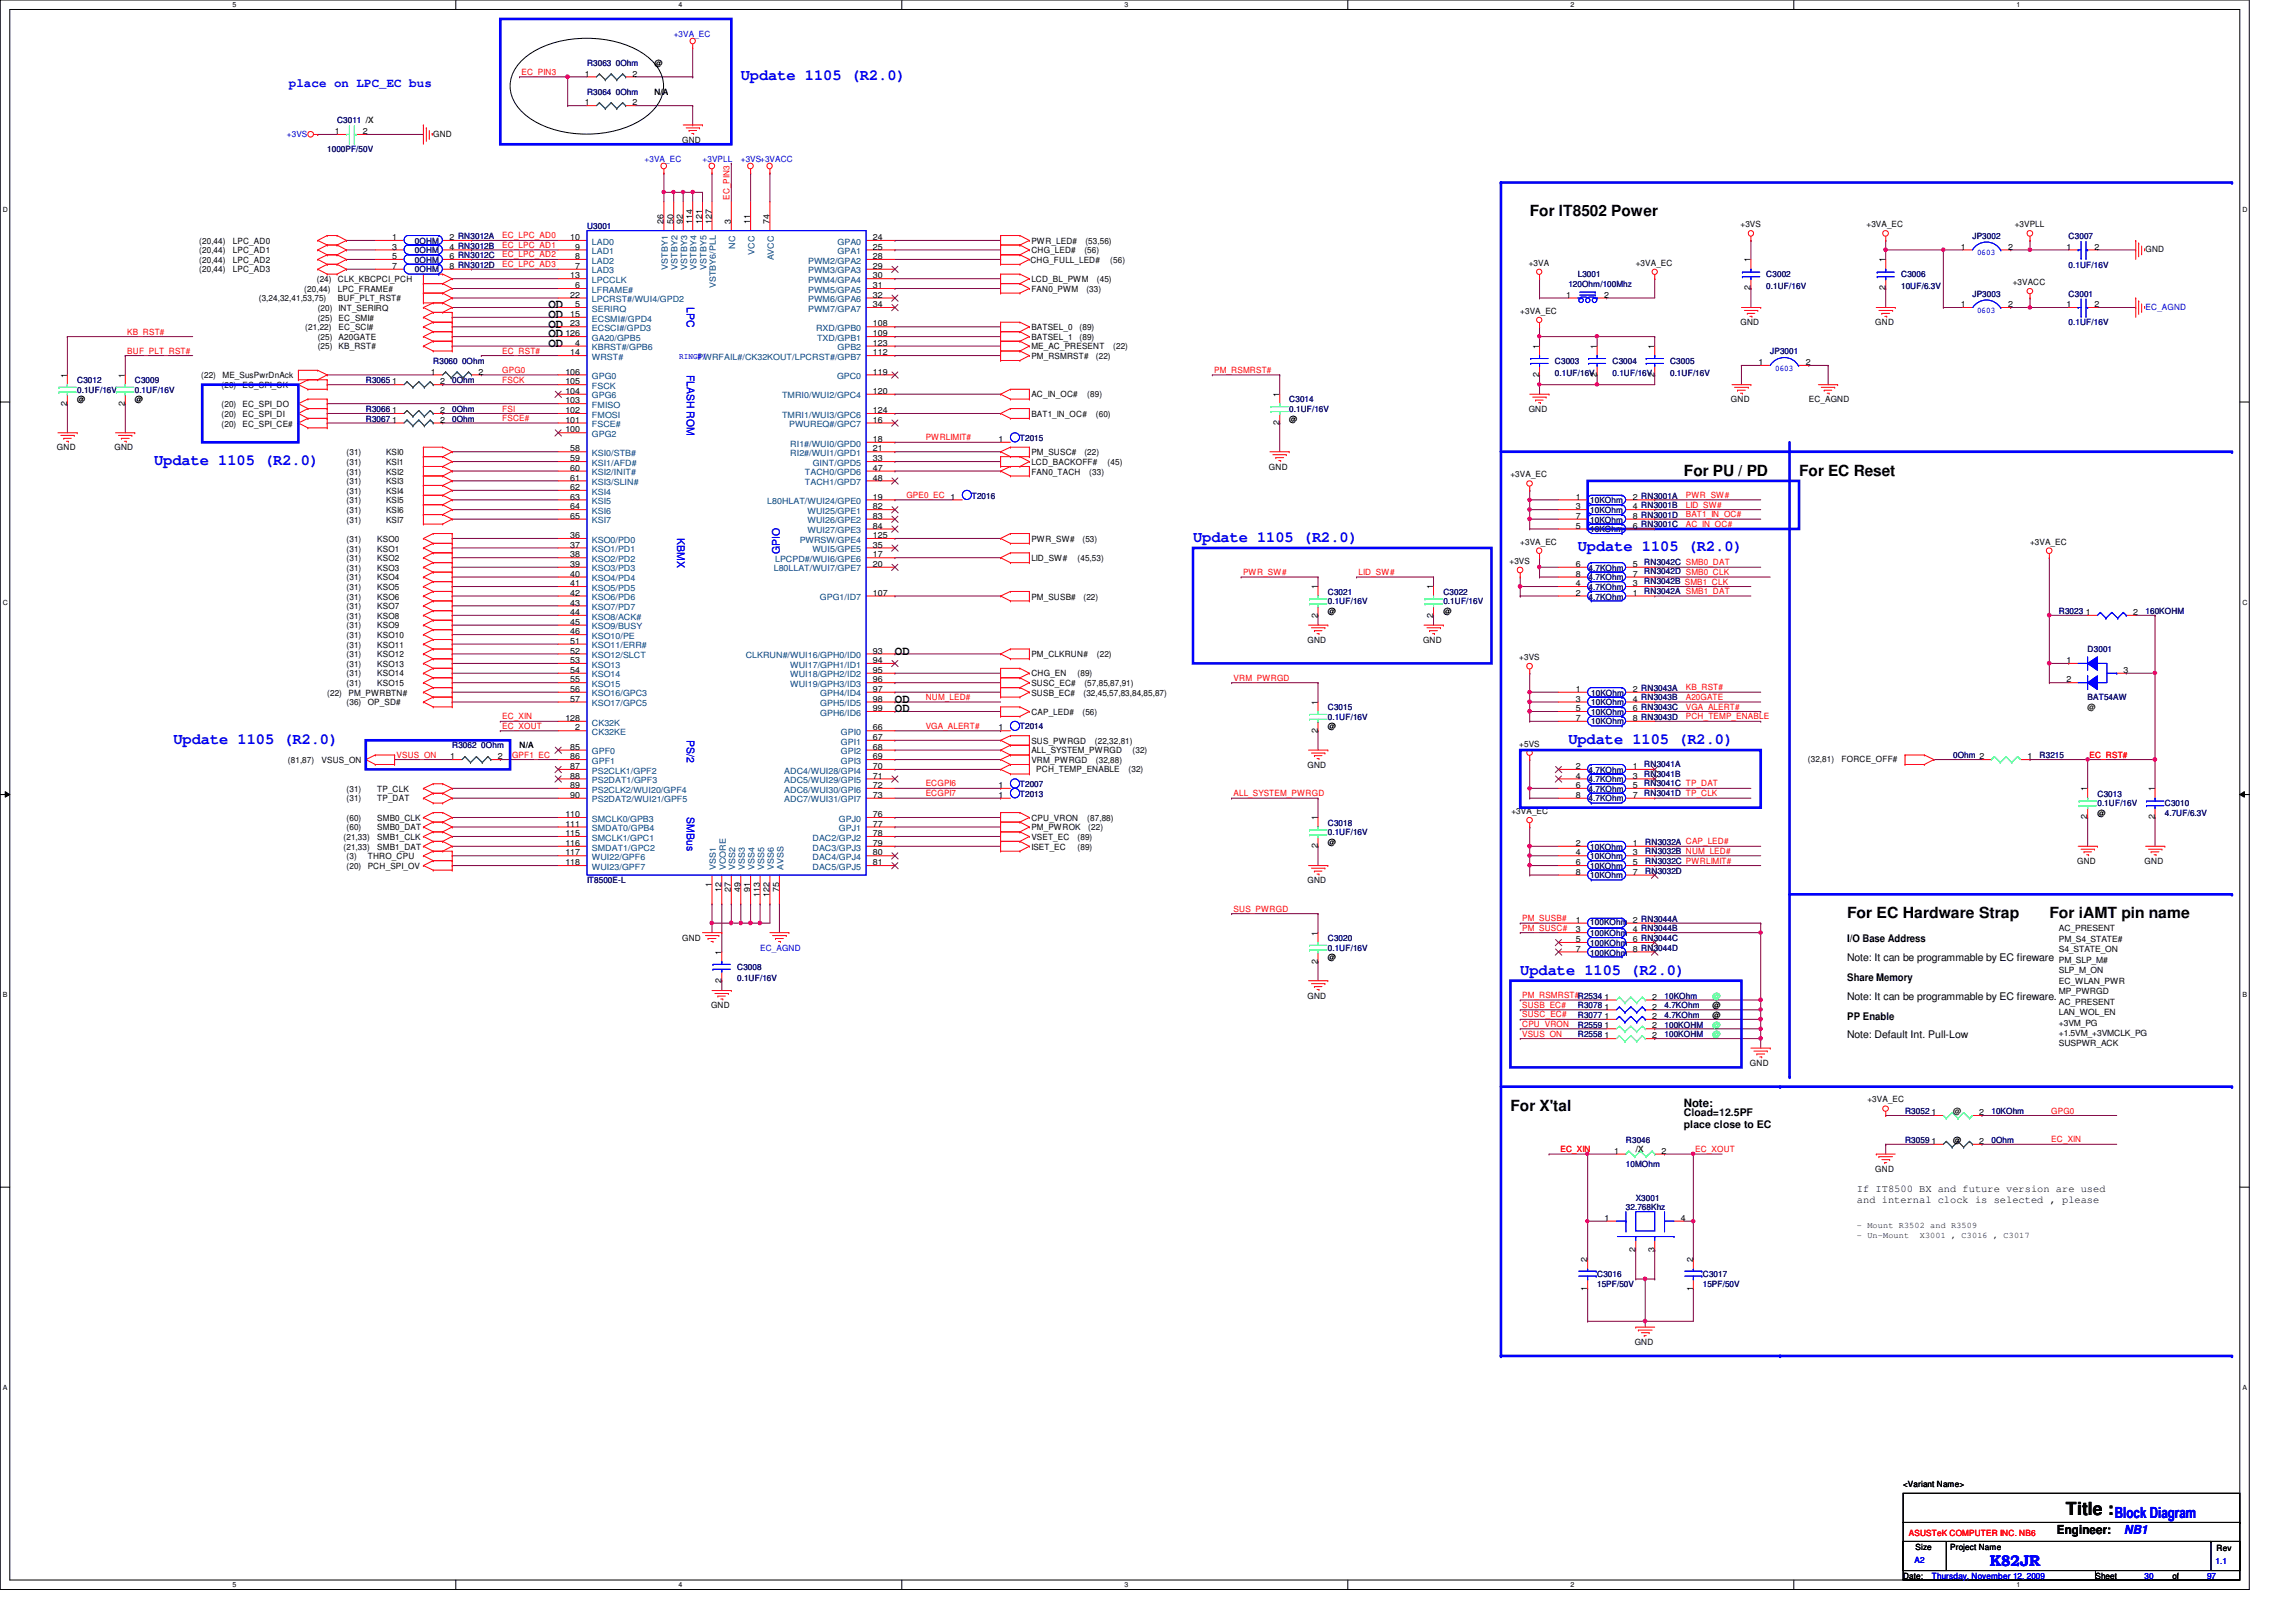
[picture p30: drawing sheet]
<svg xmlns="http://www.w3.org/2000/svg" width="297mm" height="210mm" viewBox="0 0 297 210" stroke-linecap="round" stroke-linejoin="round" font-family="sans-serif">
<defs><g id="words">
<text font-size="2.3" x="267.2" y="196">Title :</text>
<g font-size="2" fill="#00f">
<text x="95.8" y="10.3">Update 1105 (R2.0)</text>
<text x="19.9" y="60.1">Update 1105 (R2.0)</text>
<text x="154.3" y="70.1">Update 1105 (R2.0)</text>
<text x="204.1" y="71.3">Update 1105 (R2.0)</text>
<text x="22.4" y="96.2">Update 1105 (R2.0)</text>
<text x="202.9" y="96.2">Update 1105 (R2.0)</text>
<text x="196.7" y="126.1">Update 1105 (R2.0)</text>
<text x="273.6" y="196.4">Block Diagram</text>
<text x="257.4" y="202.6">K82JR</text>
</g>
<g font-size="2">
<text x="197.9" y="28">For IT8502 Power</text>
<text x="217.8" y="61.6">For PU / PD</text>
<text x="232.7" y="61.6">For EC Reset</text>
<text x="239" y="118.8">For EC Hardware Strap</text>
<text x="265.1" y="118.8">For iAMT pin name</text>
<text x="195.4" y="143.7">For X'tal</text>
</g>
<g font-size="1.6" fill="#00f">
<text x="37.4" y="11.3">place on LPC_EC bus</text>
<text x="274.8" y="198.5">NB1</text>
</g>
<g font-size="1.6">
<text x="70.9" y="39.9">OD</text>
<text x="70.9" y="41.1">OD</text>
<text x="70.9" y="42.4">OD</text>
<text x="70.9" y="43.6">OD</text>
<text x="70.9" y="44.9">OD</text>
<text x="115.8" y="84.7">OD</text>
<text x="115.8" y="92.2">OD</text>
<text x="115.8" y="90.9">OD</text>
<text x="266.1" y="198.5">Engineer:</text>
</g>
<text font-size="1.5" x="217.8" y="143.2">Note:</text>
<g font-size="1.4" fill="#00f">
<text x="88.9" y="39.8" transform="rotate(90 88.9 39.8)">LPC</text>
<text x="88.9" y="48.5" transform="rotate(90 88.9 48.5)">FLASH ROM</text>
<text x="87.6" y="69.7" transform="rotate(90 87.6 69.7)">KBMX</text>
<text x="100.9" y="71.7" transform="rotate(-90 100.9 71.7)">GPIO</text>
<text x="88.9" y="95.8" transform="rotate(90 88.9 95.8)">PS/2</text>
<text x="88.9" y="105.8" transform="rotate(90 88.9 105.8)">SMBus</text>
</g>
<g font-size="1.4">
<text x="239" y="122">I/O Base Address</text>
<text x="239" y="124.4">Note: It can be programmable by EC fireware</text>
<text x="239" y="127">Share Memory</text>
<text x="239" y="132">PP Enable</text>
<text x="239" y="129.4">Note: It can be programmable by EC fireware.</text>
<text x="239" y="134.4">Note: Default Int. Pull-Low</text>
<text x="217.8" y="144.4">Cload=12.5PF</text>
<text x="217.8" y="146">place close to EC</text>
<text x="240.2" y="154.2">If IT8500 BX and future version are used</text>
<text x="240.2" y="155.7">and internal clock is selected , please</text>
</g>
<g font-size="1.1" fill="#00f">
<text x="87.2" y="4.8">+3VA_EC</text>
<text x="37.1" y="17.7">+3VS</text>
<text x="83.4" y="21">+3VA_EC</text>
<text x="90.9" y="21">+3VPLL</text>
<text x="95.8" y="21">+3VS+3VACC</text>
<text x="255.8" y="33">0603</text>
<text x="255.8" y="40.5">0603</text>
<text x="277.6" y="40.1">EC_AGND</text>
<text x="87.9" y="46.5">RING#/</text>
<text x="229.7" y="48">0603</text>
<text x="98.3" y="123">EC_AGND</text>
<text x="247.7" y="202.3">A2</text>
<text x="286.6" y="202.4">1.1</text>
<text x="249.9" y="204.3">Thursday, November 12, 2009</text>
<text x="277.4" y="204.3">30</text>
<text x="285.5" y="204.3">97</text>
</g>
<g font-size="1.1" fill="#f00">
<text x="67.5" y="9.7">EC_PIN3</text>
<text x="94.4" y="25.9" transform="rotate(-90 94.4 25.9)">EC_PIN3</text>
<text x="65" y="30.9">EC_LPC_AD0</text>
<text x="65" y="32.1">EC_LPC_AD1</text>
<text x="65" y="33.3">EC_LPC_AD2</text>
<text x="65" y="34.6">EC_LPC_AD3</text>
<text x="16.5" y="45.8">BUF_PLT_RST#</text>
<text x="16.5" y="43.3">KB_RST#</text>
<text x="65" y="45.8">EC_RST#</text>
<text x="65" y="49.5">FSCK</text>
<text x="65" y="48.3">GPG0</text>
<text x="65" y="53.3">FSI</text>
<text x="157.1" y="48.3">PM_RSMRST#</text>
<text x="65" y="54.5">FSCE#</text>
<text x="119.8" y="57">PWRLIMIT#</text>
<text x="117.3" y="64.4">GPE0_EC 1</text>
<text x="218.1" y="65.7">LID_SW#</text>
<text x="218.1" y="64.4">PWR_SW#</text>
<text x="218.1" y="66.9">BAT1_IN_OC#</text>
<text x="218.1" y="68.2">AC_IN_OC#</text>
<text x="160.8" y="74.4">PWR_SW#</text>
<text x="175.8" y="74.4">LID_SW#</text>
<text x="159.6" y="88.1">VRM_PWRGD</text>
<text x="218.1" y="89.3">KB_RST#</text>
<text x="65" y="94.3">EC_XOUT</text>
<text x="65" y="93.1">EC_XIN</text>
<text x="119.8" y="90.6">NUM_LED#</text>
<text x="119.8" y="94.3">VGA_ALERT#</text>
<text x="218.1" y="90.6">A20GATE</text>
<text x="218.1" y="93.1">PCH_TEMP_ENABLE</text>
<text x="218.1" y="91.8">VGA_ALERT#</text>
<text x="51.3" y="98">VSUS_ON</text>
<text x="66.2" y="98">GPF1_EC</text>
<text x="119.8" y="101.8">ECGPI6</text>
<text x="270.3" y="98">EC_RST#</text>
<text x="119.8" y="103">ECGPI7</text>
<text x="159.6" y="103">ALL_SYSTEM_PWRGD</text>
<text x="159.6" y="118">SUS_PWRGD</text>
<text x="196.9" y="119.2">PM_SUSB#</text>
<text x="196.9" y="120.4">PM_SUSC#</text>
<text x="196.9" y="131.7">SUSC_EC#</text>
<text x="196.9" y="130.4">SUSB_EC#</text>
<text x="196.9" y="129.2">PM_RSMRST#R2534</text>
<text x="196.9" y="134.2">VSUS_ON</text>
<text x="196.9" y="132.9">CPU_VRON</text>
<text x="201.9" y="149.1">EC_XIN</text>
<text x="219.3" y="149.1">EC_XOUT</text>
<text x="265.4" y="147.8">EC_XIN</text>
<text x="265.4" y="144.1">GPG0</text>
<text x="247" y="198.8">ASUSTeK COMPUTER INC. NB6</text>
</g>
<g font-size="1.1">
<text x="75.6" y="9.9">1</text>
<text x="81.8" y="9.9">2</text>
<text x="84.7" y="8.5">@</text>
<text x="43.3" y="17.4">1</text>
<text x="46.9" y="17.4">2</text>
<text x="56" y="17.7">GND</text>
<text x="75.6" y="13.6">1</text>
<text x="81.8" y="13.6">2</text>
<text x="84.7" y="12.2">N/A</text>
<text x="88.3" y="18.5">GND</text>
<text x="85.8" y="29" transform="rotate(-90 85.8 29)">26</text>
<text x="87.1" y="29" transform="rotate(-90 87.1 29)">50</text>
<text x="88.3" y="29" transform="rotate(-90 88.3 29)">92</text>
<text x="89.6" y="29" transform="rotate(-90 89.6 29)">114</text>
<text x="90.8" y="29" transform="rotate(-90 90.8 29)">121</text>
<text x="92.1" y="29" transform="rotate(-90 92.1 29)">127</text>
<text x="94.6" y="29" transform="rotate(-90 94.6 29)">3</text>
<text x="97.1" y="29" transform="rotate(-90 97.1 29)">11</text>
<text x="99.6" y="29" transform="rotate(-90 99.6 29)">74</text>
<text x="225.2" y="29.4">+3VS</text>
<text x="241.5" y="29.4">+3VA_EC</text>
<text x="260.6" y="29.4">+3VPLL</text>
<text x="25.8" y="31.5">(20,44)</text>
<text x="25.8" y="32.8">(20,44)</text>
<text x="25.8" y="34">(20,44)</text>
<text x="25.8" y="35.3">(20,44)</text>
<text x="30.1" y="31.5">LPC_AD0</text>
<text x="30.1" y="32.8">LPC_AD1</text>
<text x="30.1" y="34">LPC_AD2</text>
<text x="30.1" y="35.3">LPC_AD3</text>
<text x="50.8" y="34.8">7</text>
<text x="50.8" y="31.1">1</text>
<text x="50.8" y="32.3">3</text>
<text x="50.8" y="33.5">5</text>
<text x="58.2" y="34.8">8 RN3012D</text>
<text x="58.2" y="31.1">2 RN3012A</text>
<text x="58.2" y="32.3">4 RN3012B</text>
<text x="58.2" y="33.5">6 RN3012C</text>
<text x="73.8" y="31.1">10</text>
<text x="74.4" y="32.3">9</text>
<text x="74.4" y="33.5">8</text>
<text x="74.4" y="34.8">7</text>
<text x="112.9" y="31.1">24</text>
<text x="112.9" y="32.3">25</text>
<text x="112.9" y="33.5">28</text>
<text x="112.9" y="34.8">29</text>
<text x="133.3" y="34">CHG_FULL_LED#</text>
<text x="133.4" y="31.5">PWR_LED#</text>
<text x="133.4" y="32.8">CHG_LED#</text>
<text x="140.3" y="32.8">(56)</text>
<text x="140.4" y="31.5">(53,56)</text>
<text x="143.6" y="34">(56)</text>
<text x="197.8" y="34.4">+3VA</text>
<text x="211.6" y="34.4">+3VA_EC</text>
<text x="226.5" y="34" transform="rotate(-90 226.5 34)">1</text>
<text x="243.9" y="34" transform="rotate(-90 243.9 34)">1</text>
<text x="253.7" y="32.3">1</text>
<text x="259.8" y="32.3">2</text>
<text x="267.3" y="32.3">1</text>
<text x="271" y="32.3">2</text>
<text x="277.6" y="32.6">GND</text>
<text x="33.5" y="39">(3,24,32,41,53,75)</text>
<text x="39.4" y="37.8">(20,44)</text>
<text x="41" y="36.5">(24)</text>
<text x="41.1" y="40.3">(20)</text>
<text x="41.1" y="41.5">(25)</text>
<text x="43.7" y="36.5">CLK_KBCPCI_PCH</text>
<text x="43.7" y="37.8">LPC_FRAME#</text>
<text x="43.7" y="39">BUF_PLT_RST#</text>
<text x="43.8" y="40.3">INT_SERIRQ</text>
<text x="43.8" y="41.5">EC_SMI#</text>
<text x="73.8" y="36">13</text>
<text x="73.8" y="38.5">22</text>
<text x="73.8" y="41">15</text>
<text x="74.4" y="39.8">5</text>
<text x="74.4" y="37.3">6</text>
<text x="112.9" y="36">30</text>
<text x="112.9" y="37.3">31</text>
<text x="112.9" y="38.5">32</text>
<text x="112.9" y="39.8">34</text>
<text x="133.4" y="36.5">LCD_BL_PWM</text>
<text x="133.4" y="37.8">FAN0_PWM</text>
<text x="140.5" y="37.8">(33)</text>
<text x="141.9" y="36.5">(45)</text>
<text x="196.7" y="40.6">+3VA_EC</text>
<text x="202.6" y="38.5">1</text>
<text x="207.5" y="38.5">2</text>
<text x="226.5" y="37.6" transform="rotate(-90 226.5 37.6)">2</text>
<text x="243.9" y="37.6" transform="rotate(-90 243.9 37.6)">2</text>
<text x="253.7" y="39.8">1</text>
<text x="259.8" y="39.8">2</text>
<text x="260.4" y="36.9">+3VACC</text>
<text x="267.3" y="39.8">1</text>
<text x="271" y="39.8">2</text>
<text x="39.5" y="42.8">(21,22)</text>
<text x="41.1" y="44">(25)</text>
<text x="41.1" y="45.2">(25)</text>
<text x="43.8" y="42.8">EC_SCI#</text>
<text x="43.8" y="44">A20GATE</text>
<text x="43.8" y="45.2">KB_RST#</text>
<text x="73.1" y="43.5">126</text>
<text x="73.8" y="46">14</text>
<text x="73.8" y="42.2">23</text>
<text x="74.4" y="44.7">4</text>
<text x="112.9" y="42.2">108</text>
<text x="112.9" y="43.5">109</text>
<text x="112.9" y="44.7">123</text>
<text x="112.9" y="46">112</text>
<text x="133.4" y="42.8">BATSEL_0</text>
<text x="133.4" y="44">BATSEL_1</text>
<text x="133.4" y="46.5">PM_RSMRST#</text>
<text x="133.4" y="45.2">ME_AC_PRESENT</text>
<text x="139.7" y="42.8">(89)</text>
<text x="139.7" y="44">(89)</text>
<text x="141.8" y="46.5">(22)</text>
<text x="144" y="45.2">(22)</text>
<text x="199.1" y="45.1" transform="rotate(-90 199.1 45.1)">1</text>
<text x="206.6" y="45.1" transform="rotate(-90 206.6 45.1)">1</text>
<text x="214" y="45.1" transform="rotate(-90 214 45.1)">1</text>
<text x="225.2" y="42.1">GND</text>
<text x="227.5" y="47.2">1</text>
<text x="233.6" y="47.2">2</text>
<text x="242.6" y="42.1">GND</text>
<text x="8.7" y="52.5" transform="rotate(-90 8.7 52.5)">2</text>
<text x="8.7" y="48.9" transform="rotate(-90 8.7 48.9)">1</text>
<text x="10" y="52.1">@</text>
<text x="16.2" y="52.5" transform="rotate(-90 16.2 52.5)">2</text>
<text x="16.2" y="48.9" transform="rotate(-90 16.2 48.9)">1</text>
<text x="17.4" y="52.1">@</text>
<text x="26" y="49">(22)</text>
<text x="28.7" y="50.2">(20)</text>
<text x="28.7" y="52.7">(20)</text>
<text x="28.7" y="53.9">(20)</text>
<text x="28.8" y="49">ME_SusPwrDnAck</text>
<text x="31.4" y="50.2">EC_SPI_CK</text>
<text x="31.4" y="52.7">EC_SPI_DO</text>
<text x="31.4" y="53.9">EC_SPI_DI</text>
<text x="50.8" y="49.7">1</text>
<text x="50.8" y="53.5">1</text>
<text x="55.7" y="48.5">1</text>
<text x="56.9" y="49.7">2</text>
<text x="56.9" y="53.5">2</text>
<text x="61.9" y="48.5">2</text>
<text x="73.1" y="48.5">106</text>
<text x="73.1" y="51">104</text>
<text x="73.1" y="52.2">103</text>
<text x="73.1" y="53.5">102</text>
<text x="73.1" y="49.7">105</text>
<text x="112.9" y="48.5">119</text>
<text x="112.9" y="51">120</text>
<text x="112.9" y="53.5">124</text>
<text x="133.4" y="53.9">BAT1_IN_OC#</text>
<text x="133.4" y="51.4">AC_IN_OC#</text>
<text x="140.7" y="51.4">(89)</text>
<text x="141.8" y="53.9">(60)</text>
<text x="165.5" y="51.4" transform="rotate(-90 165.5 51.4)">1</text>
<text x="197.8" y="53.3">GND</text>
<text x="199.1" y="48.8" transform="rotate(-90 199.1 48.8)">2</text>
<text x="206.6" y="48.8" transform="rotate(-90 206.6 48.8)">2</text>
<text x="214" y="48.8" transform="rotate(-90 214 48.8)">2</text>
<text x="223.9" y="52.1">GND</text>
<text x="234" y="52.1">EC_AGND</text>
<text x="7.4" y="58.3">GND</text>
<text x="14.8" y="58.3">GND</text>
<text x="28.7" y="55.2">(20)</text>
<text x="31.4" y="55.2">EC_SPI_CE#</text>
<text x="44.8" y="58.9">(31)</text>
<text x="49.9" y="58.9">KSI0</text>
<text x="50.8" y="54.7">1</text>
<text x="56.9" y="54.7">2</text>
<text x="73.1" y="54.7">101</text>
<text x="73.1" y="56">100</text>
<text x="73.8" y="58.4">58</text>
<text x="73.8" y="59.7">59</text>
<text x="112.9" y="54.7">16</text>
<text x="112.9" y="57.2">18</text>
<text x="112.9" y="58.4">21</text>
<text x="112.9" y="59.7">33</text>
<text x="129.2" y="57.2">1</text>
<text x="133.4" y="58.9">PM_SUSC#</text>
<text x="140.3" y="58.9">(22)</text>
<text x="165.5" y="55" transform="rotate(-90 165.5 55)">2</text>
<text x="166.8" y="54.6">@</text>
<text x="44.8" y="60.2">(31)</text>
<text x="44.8" y="61.4">(31)</text>
<text x="44.8" y="62.7">(31)</text>
<text x="44.8" y="63.9">(31)</text>
<text x="44.8" y="65.2">(31)</text>
<text x="49.9" y="60.2">KSI1</text>
<text x="49.9" y="61.4">KSI2</text>
<text x="49.9" y="62.7">KSI3</text>
<text x="49.9" y="63.9">KSI4</text>
<text x="49.9" y="65.2">KSI5</text>
<text x="73.8" y="60.9">60</text>
<text x="73.8" y="62.2">61</text>
<text x="73.8" y="63.4">62</text>
<text x="73.8" y="64.6">63</text>
<text x="73.8" y="65.9">64</text>
<text x="112.9" y="64.6">19</text>
<text x="112.9" y="60.9">47</text>
<text x="112.9" y="62.2">48</text>
<text x="112.9" y="65.9">82</text>
<text x="133.4" y="61.4">FAN0_TACH</text>
<text x="133.4" y="60.2">LCD_BACKOFF#</text>
<text x="140.9" y="61.4">(33)</text>
<text x="143.3" y="60.2">(45)</text>
<text x="164.2" y="60.8">GND</text>
<text x="195.4" y="61.8">+3VA_EC</text>
<text x="203.9" y="65.9">3</text>
<text x="203.9" y="64.6">1</text>
<text x="211.2" y="65.9">4 RN3001B</text>
<text x="211.2" y="64.6">2 RN3001A</text>
<text x="44.8" y="66.4">(31)</text>
<text x="44.8" y="67.6">(31)</text>
<text x="44.8" y="70.1">(31)</text>
<text x="44.8" y="71.4">(31)</text>
<text x="48.8" y="70.1">KSO0</text>
<text x="48.8" y="71.4">KSO1</text>
<text x="49.9" y="66.4">KSI6</text>
<text x="49.9" y="67.6">KSI7</text>
<text x="73.8" y="67.1">65</text>
<text x="73.8" y="69.6">36</text>
<text x="73.8" y="70.9">37</text>
<text x="112.9" y="67.1">83</text>
<text x="112.9" y="68.4">84</text>
<text x="112.9" y="69.6">125</text>
<text x="112.9" y="70.9">35</text>
<text x="133.4" y="70.1">PWR_SW#</text>
<text x="140" y="70.1">(53)</text>
<text x="196.7" y="70.5">+3VA_EC</text>
<text x="203.9" y="67.1">7</text>
<text x="203.9" y="68.4">5</text>
<text x="211.2" y="67.1">8 RN3001D</text>
<text x="211.2" y="68.4">6 RN3001C</text>
<text x="262.6" y="70.5">+3VA_EC</text>
<text x="44.8" y="72.6">(31)</text>
<text x="44.8" y="73.9">(31)</text>
<text x="44.8" y="75.1">(31)</text>
<text x="44.8" y="76.3">(31)</text>
<text x="44.8" y="77.6">(31)</text>
<text x="48.8" y="72.6">KSO2</text>
<text x="48.8" y="73.9">KSO3</text>
<text x="48.8" y="75.1">KSO4</text>
<text x="48.8" y="76.3">KSO5</text>
<text x="48.8" y="77.6">KSO6</text>
<text x="73.8" y="72.1">38</text>
<text x="73.8" y="73.4">39</text>
<text x="73.8" y="74.6">40</text>
<text x="73.8" y="75.9">41</text>
<text x="73.8" y="77.1">42</text>
<text x="112.9" y="73.4">20</text>
<text x="112.9" y="77.1">107</text>
<text x="112.9" y="72.1">17</text>
<text x="133.4" y="72.6">LID_SW#</text>
<text x="133.4" y="77.6">PM_SUSB#</text>
<text x="139.4" y="72.6">(45,53)</text>
<text x="140.2" y="77.6">(22)</text>
<text x="170.5" y="76.2" transform="rotate(-90 170.5 76.2)">1</text>
<text x="185.4" y="76.2" transform="rotate(-90 185.4 76.2)">1</text>
<text x="195.3" y="73">+3VS</text>
<text x="203.9" y="75.9">4</text>
<text x="203.9" y="74.6">8</text>
<text x="203.9" y="73.4">6</text>
<text x="203.9" y="77.1">2</text>
<text x="211.2" y="75.9">3</text>
<text x="211.2" y="74.6">7</text>
<text x="211.2" y="73.4">5</text>
<text x="211.2" y="77.1">1</text>
<text x="44.8" y="78.8">(31)</text>
<text x="44.8" y="80.1">(31)</text>
<text x="44.8" y="81.3">(31)</text>
<text x="44.8" y="82.5">(31)</text>
<text x="44.8" y="83.8">(31)</text>
<text x="48.8" y="78.8">KSO7</text>
<text x="48.8" y="80.1">KSO8</text>
<text x="48.8" y="81.3">KSO9</text>
<text x="48.8" y="82.5">KSO10</text>
<text x="48.8" y="83.8">KSO11</text>
<text x="73.8" y="78.4">43</text>
<text x="73.8" y="79.6">44</text>
<text x="73.8" y="80.9">45</text>
<text x="73.8" y="82.1">46</text>
<text x="73.8" y="83.3">51</text>
<text x="169.2" y="83.2">GND</text>
<text x="170.5" y="79.9" transform="rotate(-90 170.5 79.9)">2</text>
<text x="171.8" y="79.5">@</text>
<text x="184.1" y="83.2">GND</text>
<text x="185.4" y="79.9" transform="rotate(-90 185.4 79.9)">2</text>
<text x="186.7" y="79.5">@</text>
<text x="269.8" y="79.6">1</text>
<text x="276" y="79.6">2</text>
<text x="44.8" y="85">(31)</text>
<text x="44.8" y="86.3">(31)</text>
<text x="44.8" y="87.5">(31)</text>
<text x="44.8" y="88.8">(31)</text>
<text x="48.8" y="85">KSO12</text>
<text x="48.8" y="86.3">KSO13</text>
<text x="48.8" y="87.5">KSO14</text>
<text x="48.8" y="88.8">KSO15</text>
<text x="73.8" y="84.6">52</text>
<text x="73.8" y="85.8">53</text>
<text x="73.8" y="87.1">54</text>
<text x="73.8" y="88.3">55</text>
<text x="73.8" y="89.5">56</text>
<text x="112.9" y="84.6">93</text>
<text x="112.9" y="85.8">94</text>
<text x="112.9" y="87.1">95</text>
<text x="112.9" y="88.3">96</text>
<text x="112.9" y="89.5">97</text>
<text x="133.4" y="87.5">CHG_EN</text>
<text x="133.4" y="85">PM_CLKRUN#</text>
<text x="133.4" y="88.8">SUSC_EC#</text>
<text x="139.4" y="87.5">(89)</text>
<text x="140.3" y="88.8">(57,85,87,91)</text>
<text x="141.9" y="85">(22)</text>
<text x="196.6" y="85.4">+3VS</text>
<text x="203.9" y="89.5">1</text>
<text x="211.2" y="89.5">2 RN3043A</text>
<text x="267.3" y="85.8">1</text>
<text x="267.3" y="88.3">2</text>
<text x="274.7" y="87.1">3</text>
<text x="42.3" y="90">(22)</text>
<text x="44.8" y="91.3">(36)</text>
<text x="45.1" y="90">PM_PWRBTN#</text>
<text x="47.6" y="91.3">OP_SD#</text>
<text x="73.1" y="93.3">128</text>
<text x="73.8" y="90.8">57</text>
<text x="74.4" y="94.5">2</text>
<text x="112.9" y="90.8">98</text>
<text x="112.9" y="92">99</text>
<text x="112.9" y="94.5">66</text>
<text x="112.9" y="95.8">67</text>
<text x="129.2" y="94.5">1</text>
<text x="133.4" y="92.5">CAP_LED#</text>
<text x="133.4" y="90">SUSB_EC#</text>
<text x="140" y="92.5">(56)</text>
<text x="140.2" y="90">(32,45,57,83,84,85,87)</text>
<text x="170.5" y="94.9" transform="rotate(-90 170.5 94.9)">2</text>
<text x="170.5" y="91.2" transform="rotate(-90 170.5 91.2)">1</text>
<text x="171.8" y="94.4">@</text>
<text x="203.9" y="90.8">3</text>
<text x="203.9" y="93.3">7</text>
<text x="203.9" y="92">5</text>
<text x="211.2" y="90.8">4 RN3043B</text>
<text x="211.2" y="93.3">8 RN3043D</text>
<text x="211.2" y="92">6 RN3043C</text>
<text x="37.2" y="98.8">(81,87)</text>
<text x="41.6" y="98.8">VSUS_ON</text>
<text x="58.2" y="98.3">1</text>
<text x="64.4" y="98.3">2</text>
<text x="67.2" y="96.9">N/A</text>
<text x="73.8" y="97">85</text>
<text x="73.8" y="98.3">86</text>
<text x="73.8" y="99.5">87</text>
<text x="73.8" y="100.8">88</text>
<text x="73.8" y="102">89</text>
<text x="112.9" y="97">68</text>
<text x="112.9" y="98.3">69</text>
<text x="112.9" y="99.5">70</text>
<text x="112.9" y="100.8">71</text>
<text x="112.9" y="102">72</text>
<text x="129.2" y="102">1</text>
<text x="133.4" y="96.3">SUS_PWRGD</text>
<text x="133.4" y="97.5">ALL_SYSTEM_PWRGD</text>
<text x="133.4" y="98.8">VRM_PWRGD</text>
<text x="134.1" y="99.9">PCH_TEMP_ENABLE</text>
<text x="141.6" y="96.3">(22,32,81)</text>
<text x="141.8" y="98.8">(32,88)</text>
<text x="146" y="99.9">(32)</text>
<text x="146.5" y="97.5">(32)</text>
<text x="169.2" y="99.4">GND</text>
<text x="196.6" y="96.6">+5VS</text>
<text x="203.9" y="100.8">4</text>
<text x="203.9" y="102">6</text>
<text x="203.9" y="99.5">2</text>
<text x="211.2" y="100.8">3</text>
<text x="211.2" y="102">5</text>
<text x="211.2" y="99.5">1</text>
<text x="233.9" y="98.6">(32,81)</text>
<text x="238.2" y="98.6">FORCE_OFF#</text>
<text x="262.3" y="98.3">1</text>
<text x="44.8" y="102.5">(31)</text>
<text x="44.8" y="106.2">(60)</text>
<text x="44.8" y="107.4">(60)</text>
<text x="44.8" y="103.7">(31)</text>
<text x="48.8" y="102.5">TP_CLK</text>
<text x="48.8" y="106.2">SMB0_CLK</text>
<text x="48.8" y="107.4">SMB0_DAT</text>
<text x="48.8" y="103.7">TP_DAT</text>
<text x="73.1" y="105.7">110</text>
<text x="73.1" y="107">111</text>
<text x="73.8" y="103.3">90</text>
<text x="112.9" y="103.3">73</text>
<text x="112.9" y="105.7">76</text>
<text x="112.9" y="107">77</text>
<text x="129.2" y="103.3">1</text>
<text x="133.4" y="107.4">PM_PWROK</text>
<text x="133.4" y="106.2">CPU_VRON</text>
<text x="140.7" y="106.2">(87,88)</text>
<text x="140.8" y="107.4">(22)</text>
<text x="170.5" y="106.1" transform="rotate(-90 170.5 106.1)">1</text>
<text x="195.5" y="105.3">+3VA_EC</text>
<text x="203.9" y="103.3">8</text>
<text x="211.2" y="103.3">7</text>
<text x="270" y="106" transform="rotate(-90 270 106)">2</text>
<text x="270" y="102.4" transform="rotate(-90 270 102.4)">1</text>
<text x="271.4" y="105.6">@</text>
<text x="278.8" y="106" transform="rotate(-90 278.8 106)">2</text>
<text x="278.8" y="102.4" transform="rotate(-90 278.8 102.4)">1</text>
<text x="44.4" y="108.7">(21,33)</text>
<text x="44.4" y="109.9">(21,33)</text>
<text x="44.8" y="112.4">(20)</text>
<text x="44.8" y="111.2">(3)</text>
<text x="47.6" y="112.4">PCH_SPI_OV</text>
<text x="47.6" y="111.2">THRO_CPU</text>
<text x="48.8" y="108.7">SMB1_CLK</text>
<text x="48.8" y="109.9">SMB1_DAT</text>
<text x="73.1" y="108.2">115</text>
<text x="73.1" y="109.5">116</text>
<text x="73.1" y="110.7">117</text>
<text x="73.1" y="112">118</text>
<text x="112.9" y="110.7">80</text>
<text x="112.9" y="112">81</text>
<text x="112.9" y="108.2">78</text>
<text x="112.9" y="109.5">79</text>
<text x="133.4" y="108.7">VSET_EC</text>
<text x="133.4" y="109.9">ISET_EC</text>
<text x="139.4" y="108.7">(89)</text>
<text x="139.4" y="109.9">(89)</text>
<text x="170.5" y="109.8" transform="rotate(-90 170.5 109.8)">2</text>
<text x="171.8" y="109.3">@</text>
<text x="203.9" y="113.2">8</text>
<text x="203.9" y="109.5">2</text>
<text x="203.9" y="112">6</text>
<text x="203.9" y="110.7">4</text>
<text x="211.2" y="113.2">7</text>
<text x="211.2" y="109.5">1</text>
<text x="211.2" y="112">5</text>
<text x="211.2" y="110.7">3</text>
<text x="268.7" y="111.8">GND</text>
<text x="277.4" y="111.8">GND</text>
<text x="92.1" y="114.8" transform="rotate(-90 92.1 114.8)">1</text>
<text x="93.3" y="115.4" transform="rotate(-90 93.3 115.4)">12</text>
<text x="94.6" y="115.4" transform="rotate(-90 94.6 115.4)">27</text>
<text x="95.8" y="115.4" transform="rotate(-90 95.8 115.4)">49</text>
<text x="97.1" y="115.4" transform="rotate(-90 97.1 115.4)">91</text>
<text x="98.3" y="116" transform="rotate(-90 98.3 116)">113</text>
<text x="99.6" y="116" transform="rotate(-90 99.6 116)">122</text>
<text x="100.8" y="115.4" transform="rotate(-90 100.8 115.4)">75</text>
<text x="169.2" y="114.3">GND</text>
<text x="203.9" y="119.4">1</text>
<text x="211.2" y="119.4">2 RN3044A</text>
<text x="88.3" y="121.8">GND</text>
<text x="93.3" y="123.6" transform="rotate(-90 93.3 123.6)">1</text>
<text x="170.5" y="124.7" transform="rotate(-90 170.5 124.7)">2</text>
<text x="170.5" y="121.1" transform="rotate(-90 170.5 121.1)">1</text>
<text x="171.8" y="124.2">@</text>
<text x="203.9" y="121.9">5</text>
<text x="203.9" y="123.1">7</text>
<text x="203.9" y="120.6">3</text>
<text x="211.2" y="121.9">6 RN3044C</text>
<text x="211.2" y="123.1">8 RN3044D</text>
<text x="211.2" y="120.6">4 RN3044B</text>
<text x="266.4" y="120.5">AC_PRESENT</text>
<text x="266.4" y="121.9">PM_S4_STATE#</text>
<text x="266.4" y="123.2">S4_STATE_ON</text>
<text x="266.4" y="124.6">PM_SLP_M#</text>
<text x="266.4" y="125.9">SLP_M_ON</text>
<text x="92" y="130.5">GND</text>
<text x="93.3" y="127.2" transform="rotate(-90 93.3 127.2)">2</text>
<text x="169.2" y="129.2">GND</text>
<text x="207.6" y="129.4">1</text>
<text x="207.6" y="130.6">1</text>
<text x="207.6" y="131.9">1</text>
<text x="213.7" y="129.4">2</text>
<text x="213.7" y="130.6">2</text>
<text x="213.7" y="131.9">2</text>
<text x="221.6" y="130.5">@</text>
<text x="221.6" y="131.7">@</text>
<text x="266.4" y="127.3">EC_WLAN_PWR</text>
<text x="266.4" y="128.7">MP_PWRGD</text>
<text x="266.4" y="130">AC_PRESENT</text>
<text x="266.4" y="131.4">LAN_WOL_EN</text>
<text x="207.6" y="133.1">1</text>
<text x="207.6" y="134.4">1</text>
<text x="213.7" y="133.1">2</text>
<text x="213.7" y="134.4">2</text>
<text x="226.4" y="138">GND</text>
<text x="266.4" y="132.7">+3VM_PG</text>
<text x="266.4" y="134.1">+1.5VM_+3VMCLK_PG</text>
<text x="266.4" y="135.4">SUSPWR_ACK</text>
<text x="241.6" y="142.7">+3VA_EC</text>
<text x="208.8" y="149.3">1</text>
<text x="215" y="149.3">2</text>
<text x="249.9" y="144.3">1</text>
<text x="249.9" y="148">1</text>
<text x="252.7" y="147.9">@</text>
<text x="256.1" y="144.3">2</text>
<text x="256.1" y="148">2</text>
<text x="242.6" y="151.6">GND</text>
<text x="207.6" y="158">1</text>
<text x="217.5" y="158">4</text>
<text x="240.2" y="159">- Mount R3502 and R3509</text>
<text x="240.2" y="160.2">- Un-Mount</text>
<text x="248.4" y="160.2">X3001 , C3016 , C3017</text>
<text x="205.4" y="167" transform="rotate(-90 205.4 167)">1</text>
<text x="205.4" y="163.4" transform="rotate(-90 205.4 163.4)">2</text>
<text x="211.6" y="162.1" transform="rotate(-90 211.6 162.1)">2</text>
<text x="214" y="162.1" transform="rotate(-90 214 162.1)">3</text>
<text x="219" y="167" transform="rotate(-90 219 167)">1</text>
<text x="219" y="163.4" transform="rotate(-90 219 163.4)">2</text>
<text x="211.5" y="174">GND</text>
<text x="246.2" y="192.4">&lt;Variant Name&gt;</text>
<text x="247.8" y="200.5">Size</text>
<text x="252.3" y="200.5">Project Name</text>
<text x="286.8" y="200.7">Rev</text>
<text x="246.2" y="204.3">Date:</text>
<text x="271.1" y="204.3">Sheet</text>
<text x="281" y="204.3">of</text>
</g>
<g font-size="1.1" fill="#000080">
<text x="75.9" y="8.5">R3063 0Ohm</text>
<text x="43.6" y="16">C3011 /X</text>
<text x="75.9" y="12.2">R3064 0Ohm</text>
<text x="42.3" y="19.7">1000PF/50V</text>
<text x="75.9" y="29.7">U3001</text>
<text x="53.7" y="35.3">0OHM</text>
<text x="53.7" y="31.5">0OHM</text>
<text x="53.7" y="32.8">0OHM</text>
<text x="53.7" y="34">0OHM</text>
<text x="204.1" y="35.9">L3001</text>
<text x="228.5" y="35.9">C3002</text>
<text x="246" y="35.9">C3006</text>
<text x="255.2" y="30.9">JP3002</text>
<text x="267.6" y="30.9">C3007</text>
<text x="267.6" y="34.6">0.1UF/16V</text>
<text x="202.9" y="37.1">120Ohm/100Mhz</text>
<text x="228.5" y="37.4">0.1UF/16V</text>
<text x="246" y="37.4">10UF/6.3V</text>
<text x="255.2" y="38.4">JP3003</text>
<text x="267.6" y="38.4">C3001</text>
<text x="56" y="47.1">R3060 0Ohm</text>
<text x="201.2" y="47.1">C3003</text>
<text x="208.6" y="47.1">C3004</text>
<text x="216.1" y="47.1">C3005</text>
<text x="229" y="45.8">JP3001</text>
<text x="267.6" y="42.1">0.1UF/16V</text>
<text x="10" y="49.6">C3012</text>
<text x="10" y="50.8">0.1UF/16V</text>
<text x="17.4" y="49.6">C3009</text>
<text x="17.4" y="50.8">0.1UF/16V</text>
<text x="47.3" y="49.6">R3065</text>
<text x="47.3" y="53.3">R3066</text>
<text x="58.5" y="49.6">0Ohm</text>
<text x="58.5" y="53.3">0Ohm</text>
<text x="166.8" y="52.1">C3014</text>
<text x="166.8" y="53.3">0.1UF/16V</text>
<text x="201.2" y="48.6">0.1UF/16V</text>
<text x="208.6" y="48.6">0.1UF/16V</text>
<text x="216.1" y="48.6">0.1UF/16V</text>
<text x="47.3" y="54.6">R3067</text>
<text x="58.5" y="54.6">0Ohm</text>
<text x="131.9" y="57.1">T2015</text>
<text x="125.7" y="64.5">T2016</text>
<text x="205.7" y="65.2">10KOhm</text>
<text x="205.7" y="66.4">10KOhm</text>
<text x="205.7" y="67.6">10KOhm</text>
<text x="205.7" y="68.9">10KOhm</text>
<text x="171.8" y="77">C3021</text>
<text x="186.7" y="77">C3022</text>
<text x="205.5" y="76.3">4.7KOhm</text>
<text x="205.5" y="75.1">4.7KOhm</text>
<text x="205.5" y="73.9">4.7KOhm</text>
<text x="205.5" y="77.6">4.7KOhm</text>
<text x="212.7" y="75.6">RN3042B SMB1_CLK</text>
<text x="212.7" y="74.3">RN3042D SMB0_CLK</text>
<text x="212.7" y="73.1">RN3042C SMB0_DAT</text>
<text x="212.7" y="76.8">RN3042A SMB1_DAT</text>
<text x="171.8" y="78.2">0.1UF/16V</text>
<text x="186.7" y="78.2">0.1UF/16V</text>
<text x="266.4" y="79.5">R3023</text>
<text x="277.6" y="79.5">160KOHM</text>
<text x="270.1" y="84.4">D3001</text>
<text x="131.9" y="94.4">T2014</text>
<text x="171.8" y="91.9">C3015</text>
<text x="171.8" y="93.1">0.1UF/16V</text>
<text x="205.9" y="90">10KOhm</text>
<text x="205.9" y="91.3">10KOhm</text>
<text x="205.9" y="93.6">10KOhm</text>
<text x="205.9" y="92.5">10KOhm</text>
<text x="270.1" y="90.6">BAT54AW</text>
<text x="58.5" y="96.9">R3062 0Ohm</text>
<text x="131.9" y="101.9">T2007</text>
<text x="205.5" y="101.2">4.7KOhm</text>
<text x="205.5" y="100">4.7KOhm</text>
<text x="212.7" y="100.5">RN3041B</text>
<text x="212.7" y="101.7">RN3041C TP_DAT</text>
<text x="212.7" y="99.2">RN3041A</text>
<text x="252.7" y="98.1">0Ohm 2</text>
<text x="263.9" y="98.1">R3215</text>
<text x="131.9" y="103.1">T2013</text>
<text x="171.8" y="106.8">C3018</text>
<text x="205.5" y="103.7">4.7KOhm</text>
<text x="205.5" y="102.5">4.7KOhm</text>
<text x="212.7" y="103">RN3041D TP_CLK</text>
<text x="271.4" y="103.1">C3013</text>
<text x="271.4" y="104.4">0.1UF/16V</text>
<text x="280.1" y="104.4">C3010</text>
<text x="280.1" y="105.6">4.7UF/6.3V</text>
<text x="171.8" y="108.1">0.1UF/16V</text>
<text x="205.7" y="113.7">10KOhm</text>
<text x="205.7" y="109.9">10KOhm</text>
<text x="205.7" y="112.4">10KOhm</text>
<text x="205.7" y="111.2">10KOhm</text>
<text x="212.8" y="113.1">RN3032D</text>
<text x="212.8" y="109.3">RN3032A CAP_LED#</text>
<text x="212.8" y="111.8">RN3032C PWRLIMIT#</text>
<text x="212.8" y="110.6">RN3032B NUM_LED#</text>
<text x="75.9" y="114.3">IT8500E-L</text>
<text x="205.7" y="119.8">100KOhm</text>
<text x="95.4" y="125.5">C3008</text>
<text x="171.8" y="121.8">C3020</text>
<text x="171.8" y="123">0.1UF/16V</text>
<text x="205.7" y="122.4">100KOhm</text>
<text x="205.7" y="123.7">100KOhm</text>
<text x="205.7" y="121.2">100KOhm</text>
<text x="95.4" y="127">0.1UF/16V</text>
<text x="204.1" y="130.5">R3078</text>
<text x="204.1" y="131.7">R3077</text>
<text x="215.3" y="129.2">10KOhm</text>
<text x="215.3" y="130.5">4.7KOhm</text>
<text x="215.3" y="131.7">4.7KOhm</text>
<text x="204.1" y="133">R2559</text>
<text x="204.1" y="134.2">R2558</text>
<text x="215.3" y="133">100KOHM</text>
<text x="215.3" y="134.2">100KOHM</text>
<text x="210.4" y="147.9">R3046</text>
<text x="246.5" y="144.2">R3052</text>
<text x="246.5" y="147.9">R3059</text>
<text x="257.6" y="144.2">10KOhm</text>
<text x="257.6" y="147.9">0Ohm</text>
<text x="210.4" y="151">10MOhm</text>
<text x="211.6" y="155.4">X3001</text>
<text x="210.4" y="156.6">32.768Khz</text>
<text x="206.6" y="165.3">C3016</text>
<text x="206.6" y="166.6">15PF/50V</text>
<text x="220.3" y="165.3">C3017</text>
<text x="220.3" y="166.6">15PF/50V</text>
</g>
<g font-size="1.1" fill="#004080">
<text x="76.6" y="31.7">LAD0</text>
<text x="76.6" y="32.9">LAD1</text>
<text x="76.6" y="34.1">LAD2</text>
<text x="76.6" y="35.4">LAD3</text>
<text x="86.4" y="34.9" transform="rotate(-90 86.4 34.9)">VSTBY1</text>
<text x="87.7" y="34.9" transform="rotate(-90 87.7 34.9)">VSTBY2</text>
<text x="88.9" y="34.9" transform="rotate(-90 88.9 34.9)">VSTBY3</text>
<text x="90.1" y="34.9" transform="rotate(-90 90.1 34.9)">VSTBY4</text>
<text x="91.4" y="34.9" transform="rotate(-90 91.4 34.9)">VSTBY5</text>
<text x="95.1" y="32.2" transform="rotate(-90 95.1 32.2)">NC</text>
<text x="97.6" y="32.9" transform="rotate(-90 97.6 32.9)">VCC</text>
<text x="100.1" y="33.7" transform="rotate(-90 100.1 33.7)">AVCC</text>
<text x="104.6" y="34.1">PWM2/GPA2</text>
<text x="104.6" y="35.4">PWM3/GPA3</text>
<text x="108.4" y="31.7">GPA0</text>
<text x="108.4" y="32.9">GPA1</text>
<text x="76.6" y="40.3">SERIRQ</text>
<text x="76.6" y="36.6">LPCCLK</text>
<text x="76.6" y="37.9">LFRAME#</text>
<text x="76.6" y="39.1">LPCRST#/WUI4/GPD2</text>
<text x="76.6" y="41.6">ECSMI#/GPD4</text>
<text x="92.6" y="37.3" transform="rotate(-90 92.6 37.3)">VSTBY6/PLL</text>
<text x="104.6" y="36.6">PWM4/GPA4</text>
<text x="104.6" y="37.9">PWM5/GPA5</text>
<text x="104.6" y="39.1">PWM6/GPA6</text>
<text x="104.6" y="40.3">PWM7/GPA7</text>
<text x="76.6" y="44.1">GA20/GPB5</text>
<text x="76.6" y="45.3">KBRST#/GPB6</text>
<text x="76.6" y="46.6">WRST#</text>
<text x="76.6" y="42.8">ECSCI#/GPD3</text>
<text x="90.3" y="46.6">PWRFAIL#/CK32KOUT/LPCRST#/GPB7</text>
<text x="105.6" y="42.8">RXD/GPB0</text>
<text x="105.7" y="44.1">TXD/GPB1</text>
<text x="108.4" y="45.3">GPB2</text>
<text x="76.6" y="49.1">GPG0</text>
<text x="76.6" y="51.6">GPG6</text>
<text x="76.6" y="52.8">FMISO</text>
<text x="76.6" y="50.3">FSCK</text>
<text x="101.2" y="51.6">TMRI0/WUI2/GPC4</text>
<text x="108.3" y="49.1">GPC0</text>
<text x="76.6" y="54.1">FMOSI</text>
<text x="76.6" y="55.3">FSCE#</text>
<text x="76.6" y="56.6">GPG2</text>
<text x="76.6" y="59">KSI0/STB#</text>
<text x="101.2" y="54.1">TMRI1/WUI3/GPC6</text>
<text x="102.1" y="55.3">PWUREQ#/GPC7</text>
<text x="102.2" y="57.8">RI1#/WUI0/GPD0</text>
<text x="102.2" y="59">RI2#/WUI1/GPD1</text>
<text x="76.6" y="60.3">KSI1/AFD#</text>
<text x="76.6" y="61.5">KSI2/INIT#</text>
<text x="76.6" y="62.8">KSI3/SLIN#</text>
<text x="76.6" y="64">KSI4</text>
<text x="76.6" y="65.2">KSI5</text>
<text x="99.3" y="65.2">L80HLAT/WUI24/GPE0</text>
<text x="104.1" y="61.5">TACH0/GPD6</text>
<text x="104.1" y="62.8">TACH1/GPD7</text>
<text x="105.2" y="60.3">GINT/GPD5</text>
<text x="76.6" y="66.5">KSI6</text>
<text x="76.6" y="67.7">KSI7</text>
<text x="76.6" y="70.2">KSO0/PD0</text>
<text x="76.6" y="71.5">KSO1/PD1</text>
<text x="103.5" y="70.2">PWRSW/GPE4</text>
<text x="104.5" y="66.5">WUI25/GPE1</text>
<text x="104.5" y="67.7">WUI26/GPE2</text>
<text x="104.5" y="69">WUI27/GPE3</text>
<text x="105.1" y="71.5">WUI5/GPE5</text>
<text x="76.6" y="72.7">KSO2/PD2</text>
<text x="76.6" y="74">KSO3/PD3</text>
<text x="76.6" y="75.2">KSO4/PD4</text>
<text x="76.6" y="76.5">KSO5/PD5</text>
<text x="76.6" y="77.7">KSO6/PD6</text>
<text x="100.1" y="74">L80LLAT/WUI7/GPE7</text>
<text x="100.3" y="72.7">LPCPD#/WUI6/GPE6</text>
<text x="106.1" y="77.7">GPG1/ID7</text>
<text x="76.6" y="79">KSO7/PD7</text>
<text x="76.6" y="80.2">KSO8/ACK#</text>
<text x="76.6" y="81.4">KSO9/BUSY</text>
<text x="76.6" y="82.7">KSO10/PE</text>
<text x="76.6" y="83.9">KSO11/ERR#</text>
<text x="76.6" y="85.2">KSO12/SLCT</text>
<text x="76.6" y="86.4">KSO13</text>
<text x="76.6" y="87.7">KSO14</text>
<text x="76.6" y="88.9">KSO15</text>
<text x="96.5" y="85.2">CLKRUN#/WUI16/GPH0/ID0</text>
<text x="102.2" y="86.4">WUI17/GPH1/ID1</text>
<text x="102.2" y="87.7">WUI18/GPH2/ID2</text>
<text x="102.2" y="88.9">WUI19/GPH3/ID3</text>
<text x="76.6" y="93.9">CK32K</text>
<text x="76.6" y="95.1">CK32KE</text>
<text x="76.6" y="90.1">KSO16/GPC3</text>
<text x="76.6" y="91.4">KSO17/GPC5</text>
<text x="106.1" y="90.1">GPH4/ID4</text>
<text x="106.1" y="91.4">GPH5/ID5</text>
<text x="106.1" y="92.6">GPH6/ID6</text>
<text x="108.8" y="95.1">GPI0</text>
<text x="76.6" y="97.6">GPF0</text>
<text x="76.6" y="98.8">GPF1</text>
<text x="76.6" y="100.1">PS2CLK1/GPF2</text>
<text x="76.6" y="101.3">PS2DAT1/GPF3</text>
<text x="101.5" y="100.1">ADC4/WUI28/GPI4</text>
<text x="101.5" y="101.3">ADC5/WUI29/GPI5</text>
<text x="108.8" y="96.4">GPI1</text>
<text x="108.8" y="97.6">GPI2</text>
<text x="108.8" y="98.8">GPI3</text>
<text x="76.6" y="106.3">SMCLK0/GPB3</text>
<text x="76.6" y="107.6">SMDAT0/GPB4</text>
<text x="76.6" y="102.6">PS2CLK2/WUI20/GPF4</text>
<text x="76.6" y="103.8">PS2DAT2/WUI21/GPF5</text>
<text x="101.5" y="102.6">ADC6/WUI30/GPI6</text>
<text x="101.5" y="103.8">ADC7/WUI31/GPI7</text>
<text x="108.5" y="106.3">GPJ0</text>
<text x="108.5" y="107.6">GPJ1</text>
<text x="76.6" y="108.8">SMCLK1/GPC1</text>
<text x="76.6" y="110.1">SMDAT1/GPC2</text>
<text x="76.6" y="111.3">WUI22/GPF6</text>
<text x="76.6" y="112.6">WUI23/GPF7</text>
<text x="92.6" y="112.6" transform="rotate(-90 92.6 112.6)">VSS1</text>
<text x="93.9" y="112.6" transform="rotate(-90 93.9 112.6)">VCORE</text>
<text x="95.1" y="112.6" transform="rotate(-90 95.1 112.6)">VSS2</text>
<text x="96.3" y="112.6" transform="rotate(-90 96.3 112.6)">VSS3</text>
<text x="97.6" y="112.6" transform="rotate(-90 97.6 112.6)">VSS4</text>
<text x="98.8" y="112.6" transform="rotate(-90 98.8 112.6)">VSS5</text>
<text x="100.1" y="112.6" transform="rotate(-90 100.1 112.6)">VSS6</text>
<text x="101.3" y="112.6" transform="rotate(-90 101.3 112.6)">AVSS</text>
<text x="105.1" y="111.3">DAC4/GPJ4</text>
<text x="105.1" y="112.6">DAC5/GPJ5</text>
<text x="105.1" y="108.8">DAC2/GPJ2</text>
<text x="105.1" y="110.1">DAC3/GPJ3</text>
</g>
<g font-size="1.1" fill="#008000">
<text x="270.1" y="91.9">@</text>
<text x="211.6" y="149.1">/X</text>
<text x="252.7" y="144.2">@</text>
</g>
<g font-size="1.1" fill="#0f0">
<text x="221.6" y="129.2">@</text>
<text x="221.6" y="133">@</text>
<text x="221.6" y="134.2">@</text>
</g>
<g font-size=".9">
<text x="30.1" y=".9">5</text>
<text x="87.8" y=".9">4</text>
<text x="145.5" y=".9">3</text>
<text x="203.2" y=".9">2</text>
<text x="260.9" y=".9">1</text>
<text x=".4" y="27.4">D</text>
<text x="290.1" y="27.4">D</text>
<text x=".4" y="78.2">C</text>
<text x="290.1" y="78.2">C</text>
<text x=".4" y="129">B</text>
<text x="290.1" y="129">B</text>
<text x=".4" y="179.8">A</text>
<text x="290.1" y="179.8">A</text>
<text x="30.1" y="205.4">5</text>
<text x="87.8" y="205.4">4</text>
<text x="145.5" y="205.4">3</text>
<text x="203.2" y="205.4">2</text>
<text x="260.9" y="205.4">1</text>
</g>
</g></defs>
<path d="M0 0h291v205.7h-291zM1.3 1.2h288.5v203.3h-288.5z" fill="none" stroke="#000" stroke-width=".13"/>
<g fill="#fff">
<path d="M30.1 .1h.5v1h-.5z"/>
<path d="M30.1 204.6h.5v1h-.5z"/>
</g>
<path d="M59 0v1.2M59 204.5v1.2" fill="none" stroke="#000" stroke-width=".13"/>
<g fill="#fff">
<path d="M87.8 .1h.5v1h-.5z"/>
<path d="M87.8 204.6h.5v1h-.5z"/>
</g>
<path d="M116.7 0v1.2M116.7 204.5v1.2" fill="none" stroke="#000" stroke-width=".13"/>
<g fill="#fff">
<path d="M145.5 .1h.5v1h-.5z"/>
<path d="M145.5 204.6h.5v1h-.5z"/>
</g>
<path d="M174.4 0v1.2M174.4 204.5v1.2" fill="none" stroke="#000" stroke-width=".13"/>
<g fill="#fff">
<path d="M203.2 .1h.5v1h-.5z"/>
<path d="M203.2 204.6h.5v1h-.5z"/>
</g>
<path d="M232.1 0v1.2M232.1 204.5v1.2" fill="none" stroke="#000" stroke-width=".13"/>
<g fill="#fff">
<path d="M260.9 .1h.5v1h-.5z"/>
<path d="M260.9 204.6h.5v1h-.5z"/>
<path d="M.4 26.6h.6v1h-.6z"/>
<path d="M290.1 26.6h.6v1h-.6z"/>
<path d="M.4 77.4h.6v1h-.6z"/>
<path d="M290.1 77.4h.6v1h-.6z"/>
</g>
<path d="M0 52h1.3M289.8 52h1.2" fill="none" stroke="#000" stroke-width=".13"/>
<g fill="#fff">
<path d="M.4 128.2h.6v1h-.6z"/>
<path d="M290.1 128.2h.6v1h-.6z"/>
</g>
<path d="M0 102.8h1.3M.7 102.4l.6 .4-.6 .4zM289.8 102.8l.6-.4v.8zM289.8 102.8h1.2" fill="none" stroke="#000" stroke-width=".13"/>
<path d="M.7 102.4l.6 .4-.6 .4zM289.8 102.8l.6-.4v.8z" fill="#000"/>
<g fill="#fff">
<path d="M.4 179h.5v1h-.5z"/>
<path d="M290.1 179h.6v1h-.6z"/>
</g>
<path d="M0 153.6h1.3M289.8 153.6h1.2" fill="none" stroke="#000" stroke-width=".13"/>
<path d="M205.4 158h.1M205.4 158v5" fill="none" stroke="#800040" stroke-width=".13"/>
<path d="M205.2 157.9h.3l.1 .1-.1 .2h-.1h-.2z" fill-rule="evenodd" fill="#f0f"/>
<path d="M205.2 157.9h.3l.1 .1-.1 .2h-.1h-.2z" fill="none" stroke="#f0f" stroke-width=".13"/>
<g fill="none" stroke="#800040" stroke-width=".13">
<path d="M199.2 49.8h.1M199.2 48.5h.1M199.2 43.6h.1M199.2 43.6v1.2M199.2 48.5v2.5M206.6 48.5h.1M206.6 43.6h.1M206.6 43.6v1.2M206.6 48.5v1.3M206.6 43.6h7.5M214.1 43.6h.1M214.1 43.6v1.2"/>
<path d="M215.3 149.4h.1M215.3 149.4h3.8M205.4 171h.1M205.4 171h7.4"/>
</g>
<path d="M206.4 43.4h.4v.1v.2h-.2h-.2z" fill-rule="evenodd" fill="#f0f"/>
<path d="M206.4 43.4h.4v.1v.2h-.2h-.2z" fill="none" stroke="#f0f" stroke-width=".13"/>
<path d="M226.5 31.1h.1M226.5 37.3h.1M226.5 31.1v2.5M226.5 37.3v2.5M197.9 66h.1M197.9 66v1.2" fill="none" stroke="#800040" stroke-width=".13"/>
<path d="M197.7 65.8h.3l.1 .1-.1 .2-.1 .1-.2-.1z" fill-rule="evenodd" fill="#f0f"/>
<path d="M197.7 65.8h.3l.1 .1-.1 .2-.1 .1-.2-.1z" fill="none" stroke="#f0f" stroke-width=".13"/>
<path d="M212.8 165.5h.1M212.8 165.5v5.5" fill="none" stroke="#800040" stroke-width=".13"/>
<path d="M212.7 165.3h.3l.1 .2-.1 .2h-.2h-.1z" fill-rule="evenodd" fill="#f0f"/>
<path d="M212.7 165.3h.3l.1 .2-.1 .2h-.2h-.1z" fill="none" stroke="#f0f" stroke-width=".13"/>
<path d="M199.2 49.8h.1M199.2 49.8h7.4M197.9 87.1h.1M197.9 87.1v2.5" fill="none" stroke="#800040" stroke-width=".13"/>
<path d="M206.4 49.6h.4v.1v.2l-.2 .1-.2-.1z" fill-rule="evenodd" fill="#f0f"/>
<path d="M206.4 49.6h.4v.1v.2l-.2 .1-.2-.1z" fill="none" stroke="#f0f" stroke-width=".13"/>
<path d="M199 49.6h.3v.1v.2l-.2 .1-.1-.1z" fill-rule="evenodd" fill="#f0f"/>
<path d="M199 49.6h.3v.1v.2l-.2 .1-.1-.1z" fill="none" stroke="#f0f" stroke-width=".13"/>
<g fill="none" stroke="#800040" stroke-width=".13">
<path d="M244 31.1h.1M244 31.1v1.2M251.4 32.3h.1M251.4 32.3h2.5M214.1 48.5h.1M214.1 48.5v1.3M225.3 47.3h.1M225.3 47.3h2.5M225.3 47.3v2.5M234 47.3h.1M234 47.3h2.5M236.5 47.3h.1"/>
<path d="M236.5 47.3v2.5M197.9 67.2h.1M197.9 66h.1M197.9 64.7h.1M197.9 67.2h3.7M197.9 66h3.7M197.9 64.7v1.3M278.8 79.6h.1M278.8 79.6v7.5"/>
</g>
<path d="M197.7 64.5h.3l.1 .2-.1 .1-.1 .1-.2-.1z" fill-rule="evenodd" fill="#f0f"/>
<path d="M197.7 64.5h.3l.1 .2-.1 .1-.1 .1-.2-.1z" fill="none" stroke="#f0f" stroke-width=".13"/>
<path d="M265.1 79.6h.1M265.1 79.6v6.3" fill="none" stroke="#800040" stroke-width=".13"/>
<path d="M264.9 79.4h.4v.2v.2h-.2h-.2z" fill-rule="evenodd" fill="#f0f"/>
<path d="M264.9 79.4h.4v.2v.2h-.2h-.2z" fill="none" stroke="#f0f" stroke-width=".13"/>
<g fill="none" stroke="#800040" stroke-width=".13">
<path d="M265.1 79.6h.1M265.1 72.2h.1M265.1 79.6h5M265.1 72.2v7.4M276.3 79.6h2.5M278.8 79.6h.1M275.1 87.1h.1M275.1 87.1h3.7M278.8 98.3h.1M278.8 98.3v3.7M278.8 105.8h.1M278.8 105.8v3.7"/>
<path d="M212.8 171h.1M212.8 171v.7"/>
</g>
<path d="M212.7 170.8h.3l.1 .1-.1 .2-.2 .1-.1-.1z" fill-rule="evenodd" fill="#f0f"/>
<path d="M212.7 170.8h.3l.1 .1-.1 .2-.2 .1-.1-.1z" fill="none" stroke="#f0f" stroke-width=".13"/>
<path d="M197.9 89.6h.1M197.9 89.6h3.7M200.4 149.4h.1M200.4 149.4h8.7M205.4 149.4h.1M219.1 149.4h.1M219.1 149.4h3.7M212.8 171h.1M219.1 166.8h.1M219.1 166.8v4.2h-6.3" fill="none" stroke="#800040" stroke-width=".13"/>
<path d="M197.7 89.4h.3l.1 .2-.1 .1-.1 .1-.2-.1z" fill-rule="evenodd" fill="#f0f"/>
<path d="M197.7 89.4h.3l.1 .2-.1 .1-.1 .1-.2-.1z" fill="none" stroke="#f0f" stroke-width=".13"/>
<path d="M197.9 90.8h.1M197.9 90.8h3.7" fill="none" stroke="#800040" stroke-width=".13"/>
<path d="M197.7 90.7h.3l.1 .1-.1 .2-.1 .1-.2-.1z" fill-rule="evenodd" fill="#f0f"/>
<path d="M197.7 90.7h.3l.1 .1-.1 .2-.1 .1-.2-.1z" fill="none" stroke="#f0f" stroke-width=".13"/>
<path d="M262.6 31.1h.1M262.6 38.6h.1M262.6 31.1v1.2M262.6 38.6v1.2" fill="none" stroke="#800040" stroke-width=".13"/>
<path d="M262.4 39.6h.4v.2v.1l-.2 .1-.2-.1z" fill-rule="evenodd" fill="#f0f"/>
<path d="M262.4 39.6h.4v.2v.1l-.2 .1-.2-.1z" fill="none" stroke="#f0f" stroke-width=".13"/>
<path d="M199.2 38.6h.1M199.2 36.1h.1M199.2 38.6h3.7M199.2 36.1v2.5M207.9 38.6h.1M214.1 36.1h.1M214.1 36.1v2.5h-6.2M244 32.3h.1M244 32.3h7.4" fill="none" stroke="#800040" stroke-width=".13"/>
<path d="M251.3 32.1h.3v.2v.2l-.2 .1-.1-.1z" fill-rule="evenodd" fill="#f0f"/>
<path d="M251.3 32.1h.3v.2v.2l-.2 .1-.1-.1z" fill="none" stroke="#f0f" stroke-width=".13"/>
<path d="M243.8 32.1h.3l.1 .2-.1 .2-.2 .1-.1-.1z" fill-rule="evenodd" fill="#f0f"/>
<path d="M243.8 32.1h.3l.1 .2-.1 .2-.2 .1-.1-.1z" fill="none" stroke="#f0f" stroke-width=".13"/>
<path d="M244 32.3h.1M244 37.3h.1M244 32.3v1.3M244 37.3v2.5M251.4 32.3h.1M251.4 39.8h.1M251.4 32.3v7.5M251.4 39.8h2.5M197.9 67.2h.1M197.9 67.2v1.3" fill="none" stroke="#800040" stroke-width=".13"/>
<path d="M197.7 67h.3l.1 .1-.1 .2-.1 .1-.2-.1z" fill-rule="evenodd" fill="#f0f"/>
<path d="M197.7 67h.3l.1 .1-.1 .2-.1 .1-.2-.1z" fill="none" stroke="#f0f" stroke-width=".13"/>
<path d="M260.1 32.3h.1M260.1 39.8h.1M260.1 32.3h2.5M260.1 39.8h2.5M219.1 158h.1M219.1 158v5" fill="none" stroke="#800040" stroke-width=".13"/>
<path d="M218.9 157.9h.3l.1 .1-.1 .2h-.2h-.1z" fill-rule="evenodd" fill="#f0f"/>
<path d="M218.9 157.9h.3l.1 .1-.1 .2h-.2h-.1z" fill="none" stroke="#f0f" stroke-width=".13"/>
<path d="M199.2 43.6h.1M199.2 43.6h7.4M197.9 68.5h.1M197.9 68.5h3.7" fill="none" stroke="#800040" stroke-width=".13"/>
<path d="M199 43.4h.3v.1v.2h-.2h-.1z" fill-rule="evenodd" fill="#f0f"/>
<path d="M199 43.4h.3v.1v.2h-.2h-.1z" fill="none" stroke="#f0f" stroke-width=".13"/>
<g fill="none" stroke="#800040" stroke-width=".13">
<path d="M58.5 36.1h.1M58.5 36.1h13.7M115.8 36.1h.1M115.8 36.1h13.7M115.8 59.7h.1M115.8 59.7h13.7M199.2 42.3h.1M199.2 42.3v1.3M206.6 49.8h.1M206.6 49.8h7.5M115.8 72.2h.1M115.8 72.2h13.7"/>
<path d="M197.9 64.7h.1M197.9 63.5h.1M197.9 64.7h3.7M197.9 63.5v1.2M58.5 85.9h.1M58.5 85.9h13.7M115.8 92.1h.1M115.8 84.6h.1M115.8 92.1h13.7M115.8 84.6h13.7M58.5 110.7h.1M58.5 110.7h13.7"/>
<path d="M92.1 119.5h.1M92.1 119.5v1.2M94.6 119.5h.1M94.6 119.5h1.2M98.3 117h.1M98.3 117v2.5M115.8 109.5h.1M115.8 109.5h13.7"/>
</g>
<path d="M98.1 119.3h.4v.1v.2l-.2 .1-.2-.1z" fill-rule="evenodd" fill="#f0f"/>
<path d="M98.1 119.3h.4v.1v.2l-.2 .1-.2-.1z" fill="none" stroke="#f0f" stroke-width=".13"/>
<g fill="none" stroke="#800040" stroke-width=".13">
<path d="M115.8 37.3h.1M115.8 37.3h13.7M58.5 58.5h.1M58.5 58.5h13.7M115.8 43.6h.1M115.8 43.6h13.7M58.5 78.4h.1M58.5 62.2h.1M58.5 78.4h13.7M58.5 62.2h13.7M58.5 80.9h.1M58.5 80.9h13.7"/>
<path d="M92.1 119.5h.1M94.6 117h.1M94.6 117v2.5h-2.5M98.3 119.5h.1M98.3 119.5h1.3M100.8 117h.1M100.8 117v3.7"/>
</g>
<path d="M94.4 119.3h.3l.1 .1-.1 .2-.1 .1-.2-.1z" fill-rule="evenodd" fill="#f0f"/>
<path d="M94.4 119.3h.3l.1 .1-.1 .2-.1 .1-.2-.1z" fill="none" stroke="#f0f" stroke-width=".13"/>
<path d="M85.9 24.9h.1M85.9 24.9v1.2M115.8 42.3h.1M115.8 42.3h13.7" fill="none" stroke="#800040" stroke-width=".13"/>
<path d="M85.7 24.7h.3l.1 .1-.1 .2-.2 .1-.1-.1z" fill-rule="evenodd" fill="#f0f"/>
<path d="M85.7 24.7h.3l.1 .1-.1 .2-.2 .1-.1-.1z" fill="none" stroke="#f0f" stroke-width=".13"/>
<path d="M58.5 72.2h.1M58.5 73.4h.1M58.5 72.2h13.7M58.5 73.4h13.7M58.5 107h.1M58.5 107h13.7M92.1 117h.1M92.1 117v2.5" fill="none" stroke="#800040" stroke-width=".13"/>
<path d="M91.9 119.3h.3l.1 .1-.1 .2-.1 .1-.2-.1z" fill-rule="evenodd" fill="#f0f"/>
<path d="M91.9 119.3h.3l.1 .1-.1 .2-.1 .1-.2-.1z" fill="none" stroke="#f0f" stroke-width=".13"/>
<g fill="none" stroke="#800040" stroke-width=".13">
<path d="M87.2 24.9h.1M87.2 24.9v1.2M88.4 24.9h.1M88.4 24.9v1.2M97.1 22.4h.1M97.1 22.4v3.7M58.5 59.7h.1M58.5 59.7h13.7M58.5 77.1h.1M58.5 63.5h.1M58.5 61h.1M58.5 79.6h.1"/>
<path d="M58.5 64.7h.1M58.5 77.1h13.7M58.5 63.5h13.7M58.5 61h13.7M58.5 79.6h13.7M58.5 64.7h13.7M115.8 69.7h.1M115.8 69.7h13.7M58.5 82.1h.1M58.5 82.1h13.7M58.5 103.3h.1M58.5 105.8h.1"/>
<path d="M58.5 102h.1M58.5 109.5h.1M58.5 103.3h13.7M58.5 105.8h13.7M58.5 102h13.7M58.5 109.5h13.7M95.8 117h.1M95.8 117v2.5"/>
</g>
<path d="M87 24.7h.3v.1v.2l-.2 .1-.1-.1z" fill-rule="evenodd" fill="#f0f"/>
<path d="M87 24.7h.3v.1v.2l-.2 .1-.1-.1z" fill="none" stroke="#f0f" stroke-width=".13"/>
<g fill="none" stroke="#800040" stroke-width=".13">
<path d="M87.2 24.9h.1M87.2 24.9h2.4M88.4 24.9h.1M89.6 24.9h.1M89.6 24.9v1.2M115.8 32.3h.1M115.8 32.3h13.7M115.8 51h.1M115.8 46h.1M115.8 53.5h.1M115.8 51h13.7M115.8 46h13.7"/>
<path d="M115.8 53.5h13.7M58.5 66h.1M58.5 67.2h.1M58.5 66h13.7M58.5 67.2h13.7M58.5 83.4h.1M58.5 87.1h.1M58.5 84.6h.1M58.5 83.4h13.7M58.5 87.1h13.7M58.5 84.6h13.7M58.5 108.2h.1"/>
<path d="M58.5 112h.1M58.5 108.2h13.7M58.5 112h13.7M99.6 117h.1M99.6 117v2.5"/>
</g>
<path d="M89.5 24.7h.3v.1v.2l-.2 .1-.1-.1z" fill-rule="evenodd" fill="#f0f"/>
<path d="M89.5 24.7h.3v.1v.2l-.2 .1-.1-.1z" fill="none" stroke="#f0f" stroke-width=".13"/>
<path d="M88.2 24.7h.3l.1 .1-.1 .2-.2 .1-.1-.1z" fill-rule="evenodd" fill="#f0f"/>
<path d="M88.2 24.7h.3l.1 .1-.1 .2-.2 .1-.1-.1z" fill="none" stroke="#f0f" stroke-width=".13"/>
<path d="M94.6 21.1h.1M94.6 21.1v5M58.5 75.9h.1M58.5 75.9h13.7M58.5 88.3h.1M58.5 88.3h13.7M97.1 117h.1M97.1 117v2.5" fill="none" stroke="#800040" stroke-width=".13"/>
<path d="M96.9 119.3h.3l.1 .1-.1 .2-.1 .1-.2-.1z" fill-rule="evenodd" fill="#f0f"/>
<path d="M96.9 119.3h.3l.1 .1-.1 .2-.1 .1-.2-.1z" fill="none" stroke="#f0f" stroke-width=".13"/>
<g fill="none" stroke="#800040" stroke-width=".13">
<path d="M85.9 24.9h.1M85.9 24.9h1.3M92.1 22.4h.1M92.1 22.4v3.7M115.8 31.1h.1M115.8 31.1h13.7M115.8 57.2h.1M115.8 57.2h13.7M58.5 69.7h.1M58.5 74.7h.1M58.5 70.9h.1M58.5 69.7h13.7"/>
<path d="M58.5 74.7h13.7M58.5 70.9h13.7M115.8 61h.1M115.8 61h13.7M95.8 119.5h.1M95.8 119.5h1.3M115.8 105.8h.1M115.8 107h.1M115.8 105.8h13.7M115.8 107h13.7"/>
</g>
<path d="M95.7 119.3h.3l.1 .1-.1 .2-.2 .1-.1-.1z" fill-rule="evenodd" fill="#f0f"/>
<path d="M95.7 119.3h.3l.1 .1-.1 .2-.2 .1-.1-.1z" fill="none" stroke="#f0f" stroke-width=".13"/>
<g fill="none" stroke="#800040" stroke-width=".13">
<path d="M47.3 17.4h7.5M54.8 17.4h.1M44.8 31.1h.1M44.8 31.1h3.8M58.5 39.8h.1M58.5 37.3h.1M58.5 38.6h.1M58.5 39.8h13.7M58.5 37.3h13.7M58.5 38.6h13.7M61 31.1h.1M61 31.1h11.2"/>
<path d="M85.9 22.4h.1M85.9 22.4v2.5M89.6 24.9h.1M89.6 24.9h1.3M90.9 24.9h.1M90.9 24.9v1.2M99.6 22.4h.1M99.6 22.4v3.7M115.8 33.6h13.7M129.5 33.6h.1M42.3 54.7h.1M42.3 49.8h.1"/>
<path d="M42.3 53.5h.1M42.3 54.7h8.8M42.3 49.8h8.8M42.3 53.5h8.8M57.3 49.8h.1M57.3 49.8h14.9M58.5 41.1h.1M58.5 42.3h.1M58.5 43.6h.1M58.5 44.8h.1M58.5 41.1h13.7M58.5 42.3h13.7"/>
<path d="M58.5 43.6h13.7M58.5 44.8h13.7M62.3 46h.1M62.3 46h9.9M115.8 44.8h.1M115.8 58.5h.1M115.8 44.8h13.7M115.8 58.5h13.7M115.8 77.1h.1M115.8 77.1h13.7M58.5 90.8h.1M58.5 90.8h13.7"/>
<path d="M64.7 94.6h.1M64.7 93.3h.1M64.7 94.6h7.5M64.7 93.3h7.5M115.8 97.1h.1M115.8 99.6h.1M115.8 98.3h.1M115.8 95.8h.1M115.8 88.3h.1M115.8 87.1h.1M115.8 89.6h.1M115.8 90.8h.1"/>
<path d="M115.8 90.8h13.7M115.8 97.1h13.7M115.8 99.6h13.7M115.8 98.3h13.7M115.8 95.8h13.7M115.8 88.3h13.7M115.8 87.1h13.7M115.8 89.6h13.7M93.4 117h.1M93.4 117v6.2M97.1 119.5h.1M97.1 119.5h1.2"/>
<path d="M115.8 108.2h.1M115.8 108.2h13.7"/>
</g>
<path d="M89.5 24.7h.3v.1v.2l-.2 .1-.1-.1z" fill-rule="evenodd" fill="#f0f"/>
<path d="M89.5 24.7h.3v.1v.2l-.2 .1-.1-.1z" fill="none" stroke="#f0f" stroke-width=".13"/>
<path d="M265.1 88.3h.1M265.1 85.9h.1M265.1 85.9h2.5M265.1 88.3h2.5M265.1 85.9v2.4M267.6 85.9h.1M93.4 126.9h.1M93.4 126.9v1.3" fill="none" stroke="#800040" stroke-width=".13"/>
<path d="M264.9 85.7h.4v.1v.2l-.2 .1-.2-.1z" fill-rule="evenodd" fill="#f0f"/>
<path d="M264.9 85.7h.4v.1v.2l-.2 .1-.2-.1z" fill="none" stroke="#f0f" stroke-width=".13"/>
<path d="M217.8 158h1.3M219.1 158h.1M219.1 149.4h.1M219.1 149.4v8.6" fill="none" stroke="#800040" stroke-width=".13"/>
<path d="M218.9 149.2h.3l.1 .1-.1 .1-.2 .1-.1-.1z" fill-rule="evenodd" fill="#f0f"/>
<path d="M218.9 149.2h.3l.1 .1-.1 .1-.2 .1-.1-.1z" fill="none" stroke="#f0f" stroke-width=".13"/>
<path d="M205.4 158h.1M205.4 149.4h.1M205.4 158h2.5M205.4 149.4v8.6" fill="none" stroke="#800040" stroke-width=".13"/>
<path d="M205.2 149.2h.3l.1 .1-.1 .1-.1 .1-.2-.1z" fill-rule="evenodd" fill="#f0f"/>
<path d="M205.2 149.2h.3l.1 .1-.1 .1-.1 .1-.2-.1z" fill="none" stroke="#f0f" stroke-width=".13"/>
<g fill="none" stroke="#800040" stroke-width=".13">
<path d="M44.8 33.6h.1M44.8 34.8h.1M44.8 33.6h3.8M44.8 34.8h3.8M61 32.3h.1M61 33.6h.1M61 34.8h.1M61 32.3h11.2M61 33.6h11.2M61 34.8h11.2M62.3 48.5h.1M62.3 48.5h9.9"/>
<path d="M214.1 67.2h.1M214.1 66h.1M214.1 64.7h.1M214.1 68.5h.1M214.1 67.2h13.7M214.1 66h13.7M214.1 64.7h13.7M214.1 68.5h13.7M197.9 110.7h.1M197.9 109.5h.1M197.9 102h.1M197.9 109.5h3.7"/>
<path d="M197.9 110.7h3.7M197.9 102h3.7M214.1 109.5h.1M214.1 110.7h.1M214.1 109.5h13.7M214.1 110.7h13.7M211.6 165.5h.1M211.6 161.8v3.7M211.6 165.5h2.5M212.8 165.5h.1M214.1 161.8h.1M214.1 165.5h.1"/>
<path d="M214.1 161.8v3.7"/>
</g>
<path d="M197.7 101.9h.3l.1 .1-.1 .2h-.1h-.2z" fill-rule="evenodd" fill="#f0f"/>
<path d="M197.7 101.9h.3l.1 .1-.1 .2h-.1h-.2z" fill="none" stroke="#f0f" stroke-width=".13"/>
<path d="M199.2 73.4h.1M199.2 73.4h2.4M197.9 98.3h.1M197.9 98.3v5M197.9 103.3h.1M197.9 102h.1M197.9 103.3h3.7" fill="none" stroke="#800040" stroke-width=".13"/>
<path d="M199 73.2h.3v.2v.1l-.2 .1-.1-.1z" fill-rule="evenodd" fill="#f0f"/>
<path d="M199 73.2h.3v.2v.1l-.2 .1-.1-.1z" fill="none" stroke="#f0f" stroke-width=".13"/>
<path d="M199.2 74.7h.1M199.2 73.4h.1M199.2 72.2h.1M199.2 74.7h2.4M199.2 72.2v2.5M197.9 89.6h.1M197.9 89.6v1.2M197.9 109.5h.1M197.9 109.5v1.2" fill="none" stroke="#800040" stroke-width=".13"/>
<path d="M197.7 110.5h.3l.1 .2-.1 .2-.1 .1-.2-.1z" fill-rule="evenodd" fill="#f0f"/>
<path d="M197.7 110.5h.3l.1 .2-.1 .2-.1 .1-.2-.1z" fill="none" stroke="#f0f" stroke-width=".13"/>
<path d="M197.7 109.3h.3l.1 .2-.1 .1-.1 .1-.2-.1z" fill-rule="evenodd" fill="#f0f"/>
<path d="M197.7 109.3h.3l.1 .2-.1 .1-.1 .1-.2-.1z" fill="none" stroke="#f0f" stroke-width=".13"/>
<path d="M197.9 107h.1M197.9 112h.1M197.9 107v2.5M197.9 112h3.7M214.1 112h.1M214.1 112h13.7" fill="none" stroke="#800040" stroke-width=".13"/>
<path d="M197.7 111.8h.3l.1 .2-.1 .1-.1 .1-.2-.1z" fill-rule="evenodd" fill="#f0f"/>
<path d="M197.7 111.8h.3l.1 .2-.1 .1-.1 .1-.2-.1z" fill="none" stroke="#f0f" stroke-width=".13"/>
<path d="M196.7 119.5h.1M196.7 119.5h4.9M197.9 110.7h.1M197.9 110.7v1.3M214.1 119.5h.1M214.1 119.5h13.7M196.7 120.7h.1M196.7 120.7h4.9M214.1 120.7h.1M214.1 120.7h13.7" fill="none" stroke="#800040" stroke-width=".13"/>
<path d="M227.6 120.5h.3l.1 .2-.1 .1-.2 .1-.1-.1z" fill-rule="evenodd" fill="#f0f"/>
<path d="M227.6 120.5h.3l.1 .2-.1 .1-.2 .1-.1-.1z" fill="none" stroke="#f0f" stroke-width=".13"/>
<g fill="none" stroke="#800040" stroke-width=".13">
<path d="M41.1 17.4h.1M41.1 17.4h2.5M262.6 32.3h.1M262.6 32.3h5M42.3 48.5h.1M42.3 48.5h13.7M214.1 90.8h.1M214.1 89.6h.1M214.1 90.8h13.7M214.1 89.6h13.7M115.8 102h13.7M129.5 102h.1"/>
<path d="M227.8 119.5h.1M227.8 119.5v1.2M205.4 166.8h.1M205.4 166.8v4.2"/>
</g>
<path d="M262.4 32.1h.4v.2v.2l-.2 .1-.2-.1z" fill-rule="evenodd" fill="#f0f"/>
<path d="M262.4 32.1h.4v.2v.2l-.2 .1-.2-.1z" fill="none" stroke="#f0f" stroke-width=".13"/>
<g fill="none" stroke="#800040" stroke-width=".13">
<path d="M44.8 32.3h.1M44.8 32.3h3.8M262.6 39.8h.1M262.6 39.8h5M271.4 32.3h4.9M271.4 39.8h4.9M276.3 32.3h.1M276.3 39.8h.1M57.3 53.5h.1M57.3 54.7h.1M57.3 53.5h14.9M57.3 54.7h14.9"/>
<path d="M196.7 77.1h.1M196.7 77.1h4.9M58.5 89.6h.1M58.5 89.6h13.7M115.8 94.6h13.7M129.5 94.6h.1M197.9 93.3h.1M197.9 92.1h.1M197.9 92.1v1.2M197.9 93.3h3.7M197.9 92.1h3.7M214.1 93.3h13.7"/>
<path d="M214.1 92.1h13.7M227.8 93.3h.1M227.8 92.1h.1M115.8 103.3h13.7M129.5 103.3h.1M197.9 113.2h.1M197.9 112h.1M197.9 113.2h3.7M197.9 112v1.2M227.8 134.4h.1M227.8 134.4v1.2"/>
</g>
<path d="M197.7 91.9h.3l.1 .1-.1 .2-.1 .1-.2-.1z" fill-rule="evenodd" fill="#f0f"/>
<path d="M197.7 91.9h.3l.1 .1-.1 .2-.1 .1-.2-.1z" fill="none" stroke="#f0f" stroke-width=".13"/>
<g fill="none" stroke="#800040" stroke-width=".13">
<path d="M197.9 90.8h.1M197.9 90.8v1.3M270.1 98.3h.1M270.1 98.3h8.7M244 148.1h.1M244 144.4h.1M244 148.1h6.2M244 148.1v1.3M244 144.4h6.2M256.4 148.1h.1M256.4 144.4h.1M256.4 148.1h17.5"/>
<path d="M256.4 144.4h17.5"/>
</g>
<path d="M278.6 98.1h.3l.1 .2-.1 .1-.1 .1-.2-.1z" fill-rule="evenodd" fill="#f0f"/>
<path d="M278.6 98.1h.3l.1 .2-.1 .1-.1 .1-.2-.1z" fill="none" stroke="#f0f" stroke-width=".13"/>
<path d="M269.9 98.1h.3l.1 .2-.1 .1-.1 .1-.2-.1z" fill-rule="evenodd" fill="#f0f"/>
<path d="M269.9 98.1h.3l.1 .2-.1 .1-.1 .1-.2-.1z" fill="none" stroke="#f0f" stroke-width=".13"/>
<path d="M250.2 98.3h.1M250.2 98.3h6.2M278.8 87.1h.1M278.8 87.1v11.2" fill="none" stroke="#800040" stroke-width=".13"/>
<path d="M278.6 86.9h.3l.1 .2-.1 .1-.1 .1-.2-.1z" fill-rule="evenodd" fill="#f0f"/>
<path d="M278.6 86.9h.3l.1 .2-.1 .1-.1 .1-.2-.1z" fill="none" stroke="#f0f" stroke-width=".13"/>
<g fill="none" stroke="#800040" stroke-width=".13">
<path d="M73.4 9.9h.1M73.4 9.9h2.5M82.2 9.9h7.4M82.2 13.7h7.4M89.6 9.9h.1M89.6 13.7h.1M89.6 6.2v3.7M8.7 52.2h.1M8.7 43.6h.1M8.7 43.6v4.9M8.7 52.2v3.8M8.7 43.6h16.2"/>
<path d="M16.2 46h.1M16.2 52.2h.1M16.2 46v2.5M16.2 52.2v3.8M16.2 46h8.7M42.3 52.2h.1M42.3 52.2h29.9M156.8 48.5h.1M156.8 48.5h8.8M165.6 54.7h.1M165.6 48.5h.1M165.6 48.5v2.5"/>
<path d="M165.6 54.7v3.8M115.8 64.7h.1M115.8 64.7h7.4M214.1 74.7h.1M214.1 73.4h.1M214.1 74.7h14.9M214.1 73.4h13.7M51.1 98.3h.1M51.1 98.3h7.4M64.7 98.3h.1M64.7 98.3h7.5M159.3 88.3h.1"/>
<path d="M159.3 88.3h11.2M170.5 94.6h.1M170.5 88.3h.1M170.5 88.3v2.5M170.5 94.6v2.5M262.6 98.3h.1M262.6 98.3h7.5M270.1 98.3h.1M270.1 98.3v3.7M159.3 103.3h.1M159.3 118.2h.1M159.3 103.3h11.2"/>
<path d="M159.3 118.2h11.2M170.5 109.5h.1M170.5 103.3h.1M170.5 118.2h.1M170.5 103.3v2.5M170.5 109.5v2.5M170.5 118.2v2.5M270.1 105.8h.1M270.1 105.8v3.7M170.5 124.5h.1M170.5 124.5v2.4"/>
</g>
<path d="M73.2 9.8h.4l.1 .1-.1 .2-.2 .1-.2-.1z" fill-rule="evenodd" fill="#f0f"/>
<path d="M73.2 9.8h.4l.1 .1-.1 .2-.2 .1-.2-.1z" fill="none" stroke="#f0f" stroke-width=".13"/>
<g fill="none" stroke="#800040" stroke-width=".13">
<path d="M67.2 9.9h.1M67.2 9.9h6.2M73.4 13.7h.1M73.4 9.9h.1M73.4 13.7h2.5M73.4 9.9v3.8M89.6 16.2h.1M89.6 13.7v2.5M196.7 75.9h.1M196.7 75.9h4.9M196.7 74.7v1.2M214.1 77.1h.1"/>
<path d="M214.1 75.9h.1M214.1 77.1h12.4M214.1 75.9h12.4"/>
</g>
<path d="M196.5 75.7h.3l.1 .2-.1 .1-.2 .1-.1-.1z" fill-rule="evenodd" fill="#f0f"/>
<path d="M196.5 75.7h.3l.1 .2-.1 .1-.2 .1-.1-.1z" fill="none" stroke="#f0f" stroke-width=".13"/>
<path d="M196.7 77.1h.1M196.7 75.9v1.2M196.7 134.4h.1M196.7 134.4h11.2M214.1 134.4h.1M214.1 134.4h13.7" fill="none" stroke="#800040" stroke-width=".13"/>
<path d="M227.6 134.2h.3l.1 .2-.1 .1-.2 .1-.1-.1z" fill-rule="evenodd" fill="#f0f"/>
<path d="M227.6 134.2h.3l.1 .2-.1 .1-.2 .1-.1-.1z" fill="none" stroke="#f0f" stroke-width=".13"/>
<path d="M214.1 133.1h.1M214.1 133.1h13.7" fill="none" stroke="#800040" stroke-width=".13"/>
<path d="M227.6 133h.3l.1 .1-.1 .2h-.2h-.1z" fill-rule="evenodd" fill="#f0f"/>
<path d="M227.6 133h.3l.1 .1-.1 .2h-.2h-.1z" fill="none" stroke="#f0f" stroke-width=".13"/>
<path d="M196.7 133.1h.1M196.7 131.9h.1M196.7 133.1h11.2M196.7 131.9h11.2M214.1 131.9h13.7M227.8 131.9h.1M227.8 133.1h.1M227.8 131.9v2.5" fill="none" stroke="#800040" stroke-width=".13"/>
<path d="M227.6 131.7h.3l.1 .2-.1 .1-.2 .1-.1-.1z" fill-rule="evenodd" fill="#f0f"/>
<path d="M227.6 131.7h.3l.1 .2-.1 .1-.2 .1-.1-.1z" fill="none" stroke="#f0f" stroke-width=".13"/>
<path d="M214.1 130.7h13.7M227.8 130.7h.1M227.8 130.7v1.2" fill="none" stroke="#800040" stroke-width=".13"/>
<path d="M227.6 130.5h.3l.1 .1-.1 .2-.2 .1-.1-.1z" fill-rule="evenodd" fill="#f0f"/>
<path d="M227.6 130.5h.3l.1 .1-.1 .2-.2 .1-.1-.1z" fill="none" stroke="#f0f" stroke-width=".13"/>
<path d="M196.7 130.7h.1M196.7 129.4h.1M196.7 130.7h11.2M196.7 129.4h11.2M214.1 129.4h13.7M227.8 129.4h.1M227.8 129.4v1.3" fill="none" stroke="#800040" stroke-width=".13"/>
<path d="M227.6 129.2h.3l.1 .2-.1 .1-.2 .1-.1-.1z" fill-rule="evenodd" fill="#f0f"/>
<path d="M227.6 129.2h.3l.1 .2-.1 .1-.2 .1-.1-.1z" fill="none" stroke="#f0f" stroke-width=".13"/>
<g fill="none" stroke="#800040" stroke-width=".13">
<path d="M160.6 74.7h.1M160.6 74.7h9.9M170.5 74.7h.1M170.5 79.6h.1M170.5 74.7v1.2M170.5 79.6v1.3M175.5 74.7h.1M175.5 74.7h10M185.5 74.7h.1M185.5 79.6h.1M185.5 74.7v1.2M185.5 79.6v1.3"/>
<path d="M214.1 102h.1M214.1 103.3h.1M214.1 102h12.4M214.1 103.3h12.4M227.8 120.7h.1M227.8 120.7v8.7"/>
</g>
<g fill="none" stroke="#f00" stroke-width=".13">
<path d="M40.6 17.4h.5M41.1 17.4h.1M54.8 16.2h.1M54.8 16.2v2.5M55.2 16.6h.1M55.2 16.6v1.7M55.5 17.9h.1M55.5 16.9v1M55.9 17.3h.1M55.9 17.3v.2M88.4 16.2h2.5M88.8 16.6h1.7"/>
<path d="M89.2 16.9h.1M89.2 16.9h.9M89.5 17.3h.2M89.6 6.2h.1M89.6 5.7v.5M89.7 17.3h.1M90.5 16.6h.1M90.9 16.2h.1M41.1 31.1h.1M41.1 32.3h.1M41.1 33.6h.1M41.1 34.8h.1"/>
<path d="M41.1 31.1l1.2 .6M41.1 32.3l1.2 .7M41.1 33.6l1.2 .6M41.1 34.8l1.2 .7M42.3 30.5h.1M42.3 31.7h.1M42.3 33h.1M42.3 34.2h.1M42.3 35.5h.1M42.3 30.5h1.3M42.3 31.7h1.3M42.3 33h1.3"/>
<path d="M42.3 35.5h1.3M42.3 30.5l-1.2 .6M42.3 31.7l-1.2 .6M42.3 33l-1.2 .6M42.3 34.2h1.3M42.3 34.2l-1.2 .6M43.6 30.5h.1M43.6 31.7h.1M43.6 33h.1M43.6 34.2h.1M43.6 35.5h.1M43.6 30.5l1.2 .6"/>
<path d="M43.6 31.7l1.2 .6M43.6 33l1.2 .6M43.6 34.2l1.2 .6M44.8 31.1h.1M44.8 32.3h.1M44.8 33.6h.1M44.8 34.8h.1M44.8 31.1l-1.2 .6M44.8 32.3l-1.2 .7M44.8 33.6l-1.2 .6M44.8 34.8l-1.2 .7M54.8 36.7h.1"/>
<path d="M54.8 35.5h.1M54.8 39.8h.1M54.8 37.9h.1M54.8 39.2h.1M54.8 35.5h2.5M54.8 36.7h2.5M54.8 37.9h2.5M54.8 35.5v3.7M54.8 39.2h2.5M54.8 39.8l1.2 .6M56 39.2h.1M56 39.2l-1.2 .6"/>
<path d="M57.3 35.5h.1M57.3 36.7h.1M57.3 39.2h.1M57.3 37.9h.1M57.3 35.5l1.2 .6M57.3 39.2l1.2 .6M57.3 36.7l1.2 .6M57.3 37.9l1.2 .7M58.5 36.1h.1M58.5 39.8h.1M58.5 37.3h.1M58.5 38.6h.1"/>
<path d="M58.5 36.1l-1.2 .6M58.5 39.8l-1.2 .6M58.5 37.3l-1.2 .6M58.5 38.6l-1.2 .6M85.9 22.4h.1M85.9 21.9v.5M92.1 22.4h.1M92.1 21.9v.5M97.1 22.4h.1M97.1 21.9v.5M99.6 22.4h.1M99.6 21.9v.5"/>
<path d="M129.5 31.7h.1M129.5 30.5h.1M129.5 33h.1M129.5 36.7h.1M129.5 35.5h.1M129.5 37.9h.1M129.5 34.2h.1M129.5 30.5v3.7M129.5 35.5v2.4M129.5 30.5h2.4M129.5 31.7h2.4M129.5 33h2.4"/>
<path d="M129.5 35.5h2.4M129.5 36.7h2.4M129.5 37.9h2.4M129.5 34.2h2.4M131.9 30.5h.1M131.9 31.7h.1M131.9 33h.1M131.9 35.5h.1M131.9 36.7h.1M131.9 37.9h.1M131.9 34.2h.1M131.9 30.5l1.3 .6"/>
<path d="M131.9 31.7l1.3 .6M131.9 35.5l1.3 .6M131.9 36.7l1.3 .6M131.9 33l1.3 .6M133.2 31.1h.1M133.2 32.3h.1M133.2 36.1h.1M133.2 37.3h.1M133.2 33.6h.1M133.2 31.1l-1.3 .6M133.2 32.3l-1.3 .7M133.2 36.1l-1.3 .6"/>
<path d="M133.2 37.3l-1.3 .6M133.2 33.6l-1.3 .6M199.2 36.1h.1M199.2 35.6v.5M214.1 36.1h.1M214.1 35.6v.5M225.3 39.8h2.5M226.5 31.1h.1M226.5 30.6v.5M227.8 39.8h.1M242.7 39.8h2.5M244 31.1h.1"/>
<path d="M244 30.6v.5M245.2 39.8h.1M262.6 31.1h.1M262.6 38.6h.1M262.6 30.6v.5M262.6 38.1v.5M276.3 38.6h.1M276.3 31.1h.1M276.3 31.1v2.5M276.3 38.6v2.5M276.7 38.9h.1M276.7 31.5h.1"/>
<path d="M276.7 31.5v1.7M276.7 38.9v1.8M277.1 32.9h.1M277.1 31.8v1.1M277.1 39.3v1M277.4 39.7h.1M277.4 32.2h.1M277.4 32.2v.3M277.4 39.7v.2M7.5 56h2.5M7.9 56.3h1.7M8.3 56.7h.1"/>
<path d="M8.3 56.7h.9M8.6 57.1h.2M8.8 57.1h.1M9.6 56.3h.1M10 56h.1M14.9 56h2.5M15.3 56.3h1.8M15.7 56.7h.1M15.7 56.7h1M16.1 57.1h.2M16.3 57.1h.1M17.1 56.3h.1"/>
<path d="M17.4 56h.1M38.6 49.1h.1M38.6 47.9h.1M38.6 49.8h.1M38.6 52.2h.1M38.6 53.5h.1M38.6 54.7h.1M38.6 47.9h2.5M38.6 49.1h3.7M38.6 47.9v1.2M38.6 49.8l1.2 .6M38.6 52.2l1.2 .7"/>
<path d="M38.6 53.5l1.2 .6M38.6 54.7l1.2 .7M39.8 49.1h.1M39.8 50.4h.1M39.8 51.6h.1M39.8 52.9h.1M39.8 54.1h.1M39.8 55.4h.1M39.8 52.9h2.5M39.8 54.1h2.5M39.8 50.4h2.5M39.8 51.6h2.5"/>
<path d="M39.8 49.1l-1.2 .7M39.8 51.6l-1.2 .6M39.8 52.9l-1.2 .6M39.8 54.1l-1.2 .6M39.8 55.4h2.5M41.1 47.9h.1M41.1 49.1h.1M41.1 47.9l1.2 .6M42.3 48.5h.1M42.3 49.1h.1M42.3 50.4h.1M42.3 51.6h.1"/>
<path d="M42.3 52.9h.1M42.3 54.1h.1M42.3 55.4h.1M42.3 48.5l-1.2 .6M42.3 49.1v1.3M42.3 51.6v3.8M54.8 41.1h.1M54.8 42.3h.1M54.8 43.6h.1M54.8 44.8h.1M54.8 59.1h.1M54.8 57.9h.1"/>
<path d="M54.8 57.9h2.5M54.8 59.1h2.5M54.8 57.9v9.9M54.8 41.1l1.2 .6M54.8 42.3l1.2 .6M54.8 43.6l1.2 .6M54.8 44.8l1.2 .6M56 40.4h.1M56 41.7h.1M56 42.9h.1M56 44.2h.1M56 45.4h.1"/>
<path d="M56 41.7h2.5M56 42.9h2.5M56 44.2h2.5M56 45.4h2.5M56 40.4h2.5M56 40.4l-1.2 .7M56 41.7l-1.2 .6M56 42.9l-1.2 .7M56 44.2l-1.2 .6M57.3 40.4h.1M57.3 57.9h.1M57.3 59.1h.1"/>
<path d="M57.3 57.9l1.2 .6M57.3 59.1l1.2 .6M58.5 40.4h.1M58.5 41.7h.1M58.5 42.9h.1M58.5 44.2h.1M58.5 45.4h.1M58.5 58.5h.1M58.5 59.7h.1M58.5 40.4v5M58.5 58.5l-1.2 .6M58.5 59.7l-1.2 .7"/>
<path d="M129.5 58.5h.1M129.5 53.5h.1M129.5 51h.1M129.5 59.1h.1M129.5 42.9h.1M129.5 41.7h.1M129.5 44.2h.1M129.5 46.7h.1M129.5 45.4h.1M129.5 41.7v5M129.5 59.1v1.3M129.5 59.1h3.7"/>
<path d="M129.5 58.5l1.2 .6M129.5 53.5l1.2 .6M129.5 51l1.2 .6M129.5 41.7h2.4M129.5 42.9h2.4M129.5 44.2h2.4M129.5 45.4h2.4M129.5 46.7h2.4M130.7 57.9h.1M130.7 59.1h.1M130.7 52.9h.1M130.7 54.1h.1"/>
<path d="M130.7 50.4h.1M130.7 51.6h.1M130.7 57.9l-1.2 .6M130.7 57.9h2.5M130.7 52.9l-1.2 .6M130.7 52.9h2.5M130.7 54.1h2.5M130.7 50.4l-1.2 .6M130.7 50.4h2.5M130.7 51.6h2.5M131.9 59.1h.1M131.9 41.7h.1"/>
<path d="M131.9 42.9h.1M131.9 44.2h.1M131.9 45.4h.1M131.9 46.7h.1M131.9 59.1l1.3 .6M131.9 41.7l1.3 .6M131.9 42.9l1.3 .7M131.9 45.4l1.3 .6M131.9 44.2l1.3 .6M133.2 57.9h.1M133.2 59.1h.1M133.2 52.9h.1"/>
<path d="M133.2 54.1h.1M133.2 50.4h.1M133.2 51.6h.1M133.2 59.7h.1M133.2 42.3h.1M133.2 43.6h.1M133.2 46h.1M133.2 44.8h.1M133.2 50.4v1.2M133.2 52.9v1.2M133.2 57.9v1.2M133.2 59.7l-1.3 .7"/>
<path d="M133.2 42.3l-1.3 .6M133.2 43.6l-1.3 .6M133.2 46l-1.3 .7M133.2 44.8l-1.3 .6M164.3 58.5h2.5M164.7 58.8h1.7M165.1 59.2h.1M165.1 59.2h1M165.4 59.6h.3M165.7 59.6h.1M166.4 58.8h.1M166.8 58.5h.1"/>
<path d="M197.9 51h2.5M198.3 51.4h1.7M198.7 51.8h.1M198.7 51.8h.9M199 52.1h.3M199.2 42.3h.1M199.2 41.8v.5M199.3 52.1h.1M200 51.4h.1M200.4 51h.1M224.1 49.8h2.4M224.4 50.1h1.8"/>
<path d="M224.8 50.5h.1M224.8 50.5h1M225.2 50.9h.2M225.4 50.9h.1M225.7 40.2h1.7M226.1 40.6h.1M226.1 40.6h.9M226.2 50.1h.1M226.4 40.9h.2M226.5 49.8h.1M226.6 40.9h.1M227.4 40.2h.1"/>
<path d="M235.2 49.8h2.5M235.6 50.1h1.8M236 50.5h.1M236 50.5h1M236.4 50.9h.2M236.6 50.9h.1M237.4 50.1h.1M237.7 49.8h.1M243.1 40.2h1.8M243.5 40.6h.1M243.5 40.6h1M243.8 40.9h.3"/>
<path d="M244.1 40.9h.1M244.9 40.2h.1M277.1 40.3h.1M54.8 60.4h.1M54.8 61.6h.1M54.8 62.8h.1M54.8 64.1h.1M54.8 65.3h.1M54.8 66.6h.1M54.8 67.8h.1M54.8 69.7h.1M54.8 70.9h.1"/>
<path d="M54.8 72.2h.1M54.8 73.4h.1M54.8 74.7h.1M54.8 75.9h.1M54.8 77.1h.1M54.8 78.4h.1M54.8 79.6h.1M54.8 60.4h2.5M54.8 61.6h2.5M54.8 62.8h2.5M54.8 64.1h2.5M54.8 65.3h2.5"/>
<path d="M54.8 66.6h2.5M54.8 67.8h2.5M54.8 69.7l1.2 .6M54.8 70.9l1.2 .6M54.8 72.2l1.2 .6M54.8 73.4l1.2 .6M54.8 74.7l1.2 .6M54.8 75.9l1.2 .6M54.8 77.1l1.2 .7M54.8 78.4l1.2 .6M54.8 79.6l1.2 .7M56 69h.1"/>
<path d="M56 70.3h.1M56 71.5h.1M56 72.8h.1M56 74h.1M56 75.3h.1M56 76.5h.1M56 77.8h.1M56 79h.1M56 71.5h2.5M56 72.8h2.5M56 69h2.5M56 70.3h2.5"/>
<path d="M56 76.5h2.5M56 77.8h2.5M56 69l-1.2 .7M56 70.3l-1.2 .6M56 71.5l-1.2 .7M56 72.8l-1.2 .6M56 74h2.5M56 74l-1.2 .7M56 75.3h2.5M56 75.3l-1.2 .6M56 76.5l-1.2 .6M56 77.8l-1.2 .6"/>
<path d="M56 79h2.5M56 79l-1.2 .6M57.3 60.4h.1M57.3 61.6h.1M57.3 62.8h.1M57.3 64.1h.1M57.3 65.3h.1M57.3 66.6h.1M57.3 67.8h.1M57.3 60.4l1.2 .6M57.3 61.6l1.2 .6M57.3 62.8l1.2 .7"/>
<path d="M57.3 64.1l1.2 .6M57.3 65.3l1.2 .7M57.3 66.6l1.2 .6M58.5 61h.1M58.5 62.2h.1M58.5 63.5h.1M58.5 64.7h.1M58.5 66h.1M58.5 67.2h.1M58.5 69h.1M58.5 70.3h.1M58.5 71.5h.1"/>
<path d="M58.5 72.8h.1M58.5 74h.1M58.5 75.3h.1M58.5 76.5h.1M58.5 77.8h.1M58.5 79h.1M58.5 69v22.5M58.5 61l-1.2 .6M58.5 62.2l-1.2 .6M58.5 63.5l-1.2 .6M58.5 64.7l-1.2 .6M58.5 66l-1.2 .6"/>
<path d="M58.5 67.2l-1.2 .6M129.5 72.2h.1M129.5 69.7h.1M129.5 61h.1M129.5 77.1h.1M129.5 60.4h.1M129.5 72.2l1.2 .6M129.5 69.7l1.2 .6M129.5 60.4h3.7M129.5 61l1.2 .6M129.5 77.1l1.2 .7M130.7 71.5h.1"/>
<path d="M130.7 72.8h.1M130.7 69h.1M130.7 70.3h.1M130.7 60.4h.1M130.7 61.6h.1M130.7 76.5h.1M130.7 77.8h.1M130.7 71.5l-1.2 .7M130.7 71.5h2.5M130.7 72.8h2.5M130.7 69l-1.2 .7M130.7 69h2.5"/>
<path d="M130.7 70.3h2.5M130.7 60.4l-1.2 .6M130.7 61.6h2.5M130.7 76.5l-1.2 .6M130.7 76.5h2.5M130.7 77.8h2.5M131.9 60.4h.1M133.2 71.5h.1M133.2 72.8h.1M133.2 69h.1M133.2 70.3h.1M133.2 60.4h.1"/>
<path d="M133.2 61.6h.1M133.2 76.5h.1M133.2 77.8h.1M133.2 60.4v1.2M133.2 69v1.3M133.2 71.5v1.3M133.2 76.5v1.3M196.7 74.7h.1M196.7 74.2v.5M197.9 63.5h.1M197.9 62.9v.6M199.2 72.2h.1"/>
<path d="M199.2 71.7v.5M265.1 72.2h.1M265.1 71.7v.5M47.3 98.3h.1M47.3 98.3l1.3 .6M48.6 97.7h.1M48.6 98.9h.1M48.6 97.7h2.5M48.6 98.9h2.5M48.6 97.7l-1.3 .6M51.1 98.9h.1M51.1 97.7h.1"/>
<path d="M51.1 97.7v1.2M54.8 89.6h.1M54.8 90.8h.1M54.8 80.9h.1M54.8 82.1h.1M54.8 83.4h.1M54.8 84.6h.1M54.8 85.9h.1M54.8 87.1h.1M54.8 88.3h.1M54.8 89.6l1.2 .6M54.8 90.8l1.2 .7"/>
<path d="M54.8 80.9l1.2 .6M54.8 82.1l1.2 .7M54.8 83.4l1.2 .6M54.8 84.6l1.2 .7M54.8 85.9l1.2 .6M54.8 87.1l1.2 .6M54.8 88.3l1.2 .7M56 89h.1M56 90.2h.1M56 91.5h.1M56 80.3h.1M56 81.5h.1"/>
<path d="M56 82.8h.1M56 84h.1M56 85.3h.1M56 86.5h.1M56 87.7h.1M56 89l-1.2 .6M56 89h2.5M56 90.2h2.5M56 90.2l-1.2 .6M56 91.5h2.5M56 86.5h2.5M56 87.7h2.5"/>
<path d="M56 84h2.5M56 85.3h2.5M56 80.3h2.5M56 80.3l-1.2 .6M56 81.5h2.5M56 81.5l-1.2 .6M56 82.8h2.5M56 82.8l-1.2 .6M56 84l-1.2 .6M56 85.3l-1.2 .6M56 86.5l-1.2 .6M56 87.7l-1.2 .6"/>
<path d="M58.5 89h.1M58.5 90.2h.1M58.5 91.5h.1M58.5 80.3h.1M58.5 81.5h.1M58.5 82.8h.1M58.5 84h.1M58.5 85.3h.1M58.5 86.5h.1M58.5 87.7h.1M129.5 87.7h.1M129.5 86.5h.1"/>
<path d="M129.5 84.6h.1M129.5 95.8h.1M129.5 97.1h.1M129.5 98.3h.1M129.5 92.7h.1M129.5 91.5h.1M129.5 90.2h.1M129.5 89h.1M129.5 99.6h.1M129.5 89h2.4M129.5 90.2h2.4M129.5 91.5h2.4"/>
<path d="M129.5 86.5v3.7M129.5 91.5v1.2M129.5 86.5h2.4M129.5 87.7h2.4M129.5 84.6l1.2 .7M129.5 95.8l1.2 .6M129.5 97.1l1.2 .6M129.5 98.3l1.2 .6M129.5 92.7h2.4M129.5 99.6l1.2 .6M130.7 84h.1M130.7 85.3h.1"/>
<path d="M130.7 95.2h.1M130.7 96.4h.1M130.7 97.7h.1M130.7 98.9h.1M130.7 84l-1.2 .6M130.7 84h2.5M130.7 85.3h2.5M130.7 95.2l-1.2 .6M130.7 95.2h2.5M130.7 96.4h2.5M130.7 96.4l-1.2 .7M130.7 97.7h2.5"/>
<path d="M130.7 97.7l-1.2 .6M130.7 98.9h2.5M130.7 98.9l-1.2 .7M131.9 86.5h.1M131.9 87.7h.1M131.9 91.5h.1M131.9 92.7h.1M131.9 89h.1M131.9 90.2h.1M131.9 86.5l1.3 .6M131.9 91.5l1.3 .6M131.9 89l1.3 .6"/>
<path d="M131.9 87.7l1.3 .6M133.2 87.1h.1M133.2 84h.1M133.2 85.3h.1M133.2 95.2h.1M133.2 96.4h.1M133.2 97.7h.1M133.2 98.9h.1M133.2 92.1h.1M133.2 89.6h.1M133.2 88.3h.1M133.2 87.1l-1.3 .6"/>
<path d="M133.2 84v1.3M133.2 95.2v5M133.2 92.1l-1.3 .6M133.2 89.6l-1.3 .6M133.2 88.3l-1.3 .7M169.3 97.1h2.5M169.3 80.9h2.5M169.7 97.5h1.7M169.7 81.2h1.7M170 97.8h.1M170 81.6h.1M170 97.8h1"/>
<path d="M170 81.6h1M170.4 98.2h.2M170.4 82h.2M170.6 98.2h.1M170.6 82h.1M171.4 97.5h.1M171.4 81.2h.1M171.8 97.1h.1M171.8 80.9h.1M184.2 80.9h2.5M184.6 81.2h1.7M185 81.6h.1"/>
<path d="M185 81.6h1M185.3 82h.3M185.6 82h.1M186.3 81.2h.1M186.7 80.9h.1M197.9 87.1h.1M197.9 98.3h.1M197.9 86.6v.5M197.9 97.8v.5M246.5 98.9h.1M246.5 97.7h.1M246.5 97.7h2.5"/>
<path d="M246.5 98.9h2.5M246.5 97.7v1.2M249 97.7h.1M249 98.9h.1M249 97.7l1.2 .6M250.2 98.3h.1M250.2 98.3l-1.2 .6M54.8 102h.1M54.8 105.8h.1M54.8 107h.1M54.8 108.2h.1M54.8 109.5h.1"/>
<path d="M54.8 103.3h.1M54.8 112h.1M54.8 110.7h.1M54.8 102l1.2 .7M54.8 105.8l1.2 .6M54.8 107l1.2 .7M54.8 108.2l1.2 .7M54.8 109.5l1.2 .7M54.8 103.3l1.2 .6M54.8 112l1.2 .6M54.8 110.7l1.2 .7M56 101.4h.1"/>
<path d="M56 102.7h.1M56 105.2h.1M56 106.4h.1M56 107.7h.1M56 108.9h.1M56 110.2h.1M56 103.9h.1M56 111.4h.1M56 112.6h.1M56 107.7h1.3M56 108.9h1.3M56 110.2h2.5"/>
<path d="M56 106.4h1.3M56 101.4l-1.2 .6M56 101.4h1.3M56 102.7h1.3M56 105.2l-1.2 .6M56 105.2h1.3M56 106.4l-1.2 .6M56 107.7l-1.2 .5M56 108.9l-1.2 .6M56 102.7l-1.2 .6M56 103.9h1.3M56 111.4l-1.2 .6"/>
<path d="M56 111.4h2.5M56 112.6h2.5M56 110.2l-1.2 .5M57.3 101.4h.1M57.3 102.7h.1M57.3 105.2h.1M57.3 106.4h.1M57.3 107.7h.1M57.3 108.9h.1M57.3 110.2h.1M57.3 103.9h.1M57.3 101.4l1.2 .6"/>
<path d="M57.3 105.2l1.2 .6M57.3 106.4l1.2 .6M57.3 107.7l1.2 .5M57.3 108.9l1.2 .6M57.3 102.7l1.2 .6M58.5 102h.1M58.5 105.8h.1M58.5 107h.1M58.5 108.2h.1M58.5 109.5h.1M58.5 103.3h.1M58.5 111.4h.1"/>
<path d="M58.5 112.6h.1M58.5 110.2h.1M58.5 110.2v2.4M58.5 102l-1.2 .7M58.5 105.8l-1.2 .6M58.5 107l-1.2 .7M58.5 108.2l-1.2 .7M58.5 109.5l-1.2 .7M58.5 103.3l-1.2 .6M129.5 108.9h.1M129.5 107.7h.1M129.5 110.2h.1"/>
<path d="M129.5 106.4h.1M129.5 105.2h.1M129.5 107.7h2.4M129.5 108.9h2.4M129.5 105.2v5M129.5 110.2h2.4M129.5 106.4h2.4M129.5 105.2h2.4M130.7 100.2h.1M130.7 100.2h2.5M131.9 107.7h.1M131.9 108.9h.1"/>
<path d="M131.9 110.2h.1M131.9 106.4h.1M131.9 105.2h.1M131.9 107.7l1.3 .5M131.9 108.9l1.3 .6M131.9 106.4l1.3 .6M131.9 105.2l1.3 .6M133.2 108.2h.1M133.2 109.5h.1M133.2 107h.1M133.2 105.8h.1M133.2 100.2h.1"/>
<path d="M133.2 108.2l-1.3 .7M133.2 109.5l-1.3 .7M133.2 107l-1.3 .7M133.2 105.8l-1.3 .6M169.3 112h2.5M169.7 112.4h1.7M170 112.7h.1M170 112.7h1M170.4 113.1h.2M170.6 113.1h.1M171.4 112.4h.1M171.8 112h.1"/>
<path d="M197.9 107h.1M197.9 106.5v.5M268.9 109.5h2.5M269.2 109.9h1.8M269.6 110.2h.1M269.6 110.2h1M270 110.6h.2M270.2 110.6h.1M271 109.9h.1M271.4 109.5h.1M277.6 109.5h2.5M278 109.9h1.7"/>
<path d="M278.3 110.2h.1M278.3 110.2h1M278.7 110.6h.2M278.9 110.6h.1M279.7 109.9h.1M280.1 109.5h.1M90.9 120.7h2.5M91.3 121.1h1.7M91.6 121.5h.1M91.6 121.5h1M92 121.8h.2M92.1 128.2h2.5"/>
<path d="M92.2 121.8h.1M92.5 128.6h1.7M92.9 128.9h.1M92.9 128.9h.9M93 121.1h.1M93.3 129.3h.2M93.4 120.7h.1M93.5 129.3h.1M94.2 128.6h.1M94.6 128.2h.1M99.6 120.7h2.5M99.9 121.1h1.8"/>
<path d="M100.3 121.5h.1M100.3 121.5h1M100.7 121.8h.3M101 121.8h.1M101.7 121.1h.1M102.1 120.7h.1M169.3 126.9h2.5M169.7 127.3h1.7M170 127.7h.1M170 127.7h1M170.4 128.1h.2M170.6 128.1h.1"/>
<path d="M171.4 127.3h.1M171.8 126.9h.1M226.5 135.6h2.5M226.9 136h1.7M227.3 136.4h.1M227.3 136.4h1M227.7 136.8h.2M227.9 136.8h.1M228.6 136h.1M229 135.6h.1M242.7 149.4h.1M242.7 149.4h2.5"/>
<path d="M243.1 149.7h.1M243.1 149.7h1.8M243.5 150.1h1M243.8 150.5h.1M243.8 150.5h.3M244 144.4h.1M244 143.8v.6M244.5 150.1h.1M211.6 171.7h.1M211.6 171.7h2.5M212 172.1h.1M212 172.1h1.7"/>
<path d="M212.3 172.5h1.1M212.7 172.8h.1M212.7 172.8h.3M213.4 172.5h.1"/>
<circle cx="40.2" cy="17.4" r=".37"/>
<circle cx="89.6" cy="5.3" r=".35"/>
<circle cx="85.9" cy="21.5" r=".37"/>
<circle cx="92.1" cy="21.5" r=".37"/>
<circle cx="97.1" cy="21.5" r=".37"/>
<circle cx="99.5" cy="21.5" r=".35"/>
<circle cx="199.1" cy="35.2" r=".34"/>
<circle cx="214.1" cy="35.2" r=".34"/>
<circle cx="226.5" cy="30.2" r=".35"/>
<circle cx="243.9" cy="30.2" r=".37"/>
<circle cx="262.6" cy="30.2" r=".37"/>
<circle cx="262.6" cy="37.7" r=".36"/>
<circle cx="199.1" cy="41.4" r=".34"/>
<circle cx="196.6" cy="73.8" r=".37"/>
<circle cx="197.9" cy="62.6" r=".36"/>
<circle cx="199.1" cy="71.3" r=".35"/>
<circle cx="265.1" cy="71.3" r=".37"/>
<circle cx="197.9" cy="86.2" r=".37"/>
<circle cx="197.9" cy="97.4" r=".36"/>
<circle cx="197.9" cy="106.1" r=".36"/>
<circle cx="243.9" cy="143.5" r=".36"/>
</g>
<path d="M246.2 193.3h43.6v9.9h-43.6zM246.2 199.5h5.6v3.7h-5.6zM246.2 197h43.6M251.9 199.5h34.1M286 199.5h3.8v3.7h-3.8zM286 199.5h.1M289.8 197h.1M246.2 203.2h24.9v1.3h-24.9zM271.1 203.2h18.7v1.3h-18.7z" fill="none" stroke="#000" stroke-width=".13"/>
<path d="M231.5 57.2v82.2" fill="none" stroke="#00f" stroke-width=".34"/>
<circle cx="231.5" cy="139.4" r=".17" fill="#00f"/>
<path d="M194.2 58.5h94.6" fill="none" stroke="#00f" stroke-width=".34"/>
<circle cx="288.8" cy="58.5" r=".17" fill="#00f"/>
<path d="M194.2 58.5v117" fill="none" stroke="#00f" stroke-width=".34"/>
<circle cx="194.2" cy="175.5" r=".17" fill="#00f"/>
<path d="M231.5 115.7h57.3" fill="none" stroke="#00f" stroke-width=".34"/>
<circle cx="288.8" cy="115.7" r=".17" fill="#00f"/>
<path d="M230.3 140.6h58.5" fill="none" stroke="#00f" stroke-width=".34"/>
<circle cx="288.8" cy="140.6" r=".17" fill="#00f"/>
<path d="M194.2 140.6h36.1" fill="none" stroke="#00f" stroke-width=".34"/>
<circle cx="230.3" cy="140.6" r=".17" fill="#00f"/>
<path d="M194.2 23.6v34.9" fill="none" stroke="#00f" stroke-width=".34"/>
<circle cx="194.2" cy="23.6" r=".17" fill="#00f"/>
<path d="M194.2 23.6h94.6" fill="none" stroke="#00f" stroke-width=".34"/>
<circle cx="288.8" cy="23.6" r=".17" fill="#00f"/>
<path d="M194.2 175.5h36.1" fill="none" stroke="#00f" stroke-width=".34"/>
<circle cx="230.3" cy="175.5" r=".17" fill="#00f"/>
<path d="M230.3 175.5h58.5" fill="none" stroke="#00f" stroke-width=".34"/>
<circle cx="288.8" cy="175.5" r=".17" fill="#00f"/>
<path d="M67.3 8a11.9 11.9 0 0 1 8.6-3 12 12 0 0 1 8.6 3 4.3 4.3 0 0 1 0 6.3 12 12 0 0 1-8.6 3.1 11.9 11.9 0 0 1-8.6-3.1 4.3 4.3 0 0 1 0-6.3z" fill="none" stroke="#000" stroke-width=".13"/>
<path d="M64.7 2.5h29.9v16.2h-29.9zM26.2 49.8h12.4v7.4h-12.4zM154.3 70.9h38.7v15h-38.7zM205.4 62.2h27.3v6.3h-27.3zM47.3 95.8h18.7v3.8h-18.7zM196.7 97.1h31.1v7.4h-31.1zM195.4 126.9h29.9v11.2h-29.9z" fill="none" stroke="#00f" stroke-width=".34"/>
<g fill="none" stroke="#f00" stroke-width=".13">
<path d="M48.6 34.8h3.7M48.6 31.1h3.7M57.3 34.8h3.7M57.3 31.1h3.7M253.9 39.8h1.3M258.9 39.8h1.2M267.6 39.8h1.3M270.1 39.8h1.3M185.5 75.9v1.2M185.5 78.4v1.2M201.6 75.9h3.8M210.4 75.9h3.7"/>
<path d="M58.5 98.3h1.3M63.5 98.3h1.2M170.5 90.8v1.3M170.5 93.3v1.3M201.6 89.6h3.8M210.4 89.6h3.7M267.6 85.9h1.3M267.6 88.3h1.3M273.9 87.1h1.2M278.8 102v1.3M278.8 104.5v1.3M207.9 158h1.2"/>
<path d="M216.6 158h1.2M211.6 160.5v1.3M214.1 160.5v1.3"/>
</g>
<g fill="none" stroke="#00f" stroke-width=".13">
<path d="M52.7 34.2a.6 .6 0 0 0-.4 .6 .6 .6 0 0 0 .5 .6M52.7 30.5a.58 .58 0 0 0-.4 .6 .58 .58 0 0 0 .5 .5M52.8 34.2h4M52.8 35.5h4M52.8 30.5h4M52.8 31.7h4M56.8 34.2h.1M56.8 35.5h.1M56.8 34.2a.6 .6 0 0 1 .4 .6 .6 .6 0 0 1-.5 .6M56.8 30.5h.1M56.8 31.7h.1M56.8 30.5a.58 .58 0 0 1 .4 .6 .58 .58 0 0 1-.5 .5"/>
<path d="M255.2 39.8a2.12 2.12 0 0 1 3.7 .1M268.9 39.8h.1M268.9 39.8h.3M269.2 38.7v2.2M269.9 38.7v2.2M269.9 39.8h.2M270.1 39.8h.1M269.2 40.9h.1M269.9 40.9h.1M205.8 75.3a.62 .62 0 0 0-.4 .6 .62 .62 0 0 0 .5 .6M205.9 75.3h.1M205.9 76.5h.1"/>
<path d="M205.9 75.3h3.9a.6 .6 0 0 1 .5 .6 .6 .6 0 0 1-.5 .6M205.9 76.5h3.9M205.8 89a.59 .59 0 0 0-.4 .6 .59 .59 0 0 0 .5 .5M205.9 89h3.9M205.9 90.2h3.9M209.8 89h.1M209.8 90.2h.1M209.8 89a.58 .58 0 0 1 .5 .6 .58 .58 0 0 1-.5 .5M268.9 88.3h1.2M270.1 86.6h.1M270.1 88.3h.1M270.1 85v1.6"/>
<path d="M277.7 103.7h.1M277.7 104.3h.1M277.7 103.7h2.2M277.7 104.3h2.2M278.8 103.3h.1M278.8 104.5h.1M278.8 103.3v.4M278.8 104.3v.2M209.1 158h1.3M210.4 159.3h.1M210.4 158h.1M210.4 156.8v2.5"/>
<path d="M211.6 156.8h2.5v2.5h-2.5zM215.3 159.3h.1M215.3 158h.1M215.3 156.8v2.5M215.3 158h1.3M209.2 160h7.4M211.6 160h.1M211.6 160v.5M214.1 160h.1M214.1 160v.5M216.6 160h.1"/>
</g>
<g fill="none" stroke="#00ff80" stroke-width=".13">
<path d="M184.4 77.5h.1M184.4 78.1h.1M184.4 77.5h2.2M184.4 78.1h2.2M185.5 77.1h.1M185.5 78.4h.1M185.5 77.1v.4M185.5 78.1v.3M169.4 92.5h.1M169.4 93.1h.1M169.4 92.5h2.3M169.4 93.1h2.3"/>
<path d="M170.5 92.1h.1M170.5 93.3h.1M170.5 92.1v.4M170.5 93.1v.2"/>
</g>
<path d="M60.2 97.9h.1M60.2 97.9l.7 .8M60.2 97.9l-.4 .4M60.9 98.7h.1M61.6 97.9h.1M61.6 97.9l.8 .8M61.6 97.9l-.7 .8M62.4 98.7h.1M63.1 97.9h.1M63.1 97.9l.4 .4M63.1 97.9l-.7 .8M63.5 98.3h.1" fill="none" stroke="#008040" stroke-width=".13"/>
<path d="M270.1 85.9l1.3-.9v1.7z" fill-rule="evenodd" fill="#00f"/>
<path d="M270.1 85.9l1.3-.9v1.7z" fill="none" stroke="#00f" stroke-width=".13"/>
<path d="M270.1 88.3l1.3-.8v1.7z" fill-rule="evenodd" fill="#00f"/>
<path d="M268.9 85.9h1.2M268.9 88.3h1.2M270.1 88.3l1.3-.8v1.7zM270.1 87.5h.1M270.1 85.9h.1M270.1 86.6h.1M270.1 88.3h.1M270.1 85v1.6M270.1 87.5v1.7M271.4 85.9h1.2v2.4h-1.2M272.6 87.1h1.3M273.9 87.1h.1" fill="none" stroke="#00f" stroke-width=".13"/>
<path d="M270.1 85.9l1.3-.9v1.7z" fill-rule="evenodd" fill="#00f"/>
<path d="M270.1 85.9l1.3-.9v1.7z" fill="none" stroke="#00f" stroke-width=".13"/>
<path d="M270.1 88.3l1.3-.8v1.7z" fill-rule="evenodd" fill="#00f"/>
<g fill="none" stroke="#00f" stroke-width=".13">
<path d="M52.7 31.7a.6 .6 0 0 0-.4 .6 .6 .6 0 0 0 .5 .6M52.7 33a.58 .58 0 0 0-.4 .6 .58 .58 0 0 0 .5 .5M52.8 31.7h4M52.8 33h4M52.8 34.2h4M56.8 31.7h.1M56.8 33h.1M56.8 31.7a.6 .6 0 0 1 .4 .6 .6 .6 0 0 1-.5 .6M56.8 34.2h.1M56.8 33a.58 .58 0 0 1 .4 .6 .58 .58 0 0 1-.5 .5M75.9 29.8h36.2v83.4h-36.2zM204.1 38.6h.4"/>
<path d="M204.4 38.2h2M204.4 37.8h2M204.5 38.5l.6-.1 .3 .1M204.5 38.6h.1M205.5 38.5l.6-.1 .3 .1M206.2 38.6h.4M206.4 38.2h.1M206.4 37.8h.1M206.6 38.6h.1M225.4 35.2h.1M225.4 35.8h.1M225.4 35.2h2.3"/>
<path d="M225.4 35.8h2.3M226.5 34.8h.1M226.5 36.1h.1M226.5 34.8v.4M226.5 35.8v.3M242.9 35.2h.1M242.9 35.8h.1M242.9 35.2h2.2M242.9 35.8h2.2M244 34.8h.1M244 36.1h.1M244 34.8v.4"/>
<path d="M244 35.8v.3M255.2 32.3a2.11 2.11 0 0 1 3.7 .2M268.9 32.3h.1M268.9 32.3h.3M269.2 33.4h.1M269.2 31.2v2.2M269.9 33.4h.1M269.9 31.2v2.2M269.9 32.3h.2M270.1 32.3h.1M198 46.4h.1M198 47h.1"/>
<path d="M198 46.4h2.3M198 47h2.3M199.2 46h.1M199.2 47.3h.1M199.2 46v.4M199.2 47v.3M205.5 46.4h.1M205.5 47h.1M205.5 46.4h2.2M205.5 47h2.2M206.6 46h.1M206.6 47.3h.1"/>
<path d="M206.6 46v.4M206.6 47v.3M213 46.4h.1M213 47h.1M213 46.4h2.2M213 47h2.2M214.1 46h.1M214.1 47.3h.1M214.1 46v.4M214.1 47v.3M229 47.3a2.11 2.11 0 0 1 3.7 .1M205.8 74a.59 .59 0 0 0-.4 .6 .59 .59 0 0 0 .5 .6"/>
<path d="M205.8 65.3a.62 .62 0 0 0-.4 .6 .62 .62 0 0 0 .5 .6M205.8 72.8a.59 .59 0 0 0-.4 .6 .59 .59 0 0 0 .5 .6M205.8 76.5a.59 .59 0 0 0-.4 .6 .59 .59 0 0 0 .5 .6M205.8 66.6a.59 .59 0 0 0-.4 .6 .59 .59 0 0 0 .5 .5M205.8 64.1a.59 .59 0 0 0-.4 .6 .59 .59 0 0 0 .5 .5M205.8 67.8a.59 .59 0 0 0-.4 .6 .59 .59 0 0 0 .5 .6M205.9 74h.1M205.9 75.3h.1M205.9 74h3.9a.58 .58 0 0 1 .5 .6 .58 .58 0 0 1-.5 .6M205.9 72.8h.1M205.9 72.8h3.9a.58 .58 0 0 1 .5 .6 .58 .58 0 0 1-.5 .6M205.9 76.5h.1"/>
<path d="M205.9 77.8h.1M205.9 76.5h3.9a.58 .58 0 0 1 .5 .6 .58 .58 0 0 1-.5 .6M205.9 75.3h3.9M205.9 65.3h3.9M205.9 66.6h3.9M205.9 77.8h3.9M205.9 67.8h3.9M205.9 64.1h3.9M205.9 69h3.9M209.8 65.3h.1M209.8 66.6h.1M209.8 65.3a.6 .6 0 0 1 .5 .6 .6 .6 0 0 1-.5 .6"/>
<path d="M209.8 67.8h.1M209.8 66.6a.58 .58 0 0 1 .5 .6 .58 .58 0 0 1-.5 .5M209.8 64.1h.1M209.8 64.1a.58 .58 0 0 1 .5 .6 .58 .58 0 0 1-.5 .5M209.8 69h.1M209.8 67.8a.58 .58 0 0 1 .5 .6 .58 .58 0 0 1-.5 .6M271.7 79.2h.1M271.7 79.2l.8 .8M271.7 79.2l-.3 .4M273.2 79.2h.1M273.2 79.2l.8 .8M273.2 79.2l-.7 .8"/>
<path d="M274.7 79.2h.1M274.7 79.2l.4 .4M274.7 79.2l-.7 .8M275.1 79.6h.1M205.8 90.2a.62 .62 0 0 0-.4 .6 .62 .62 0 0 0 .5 .6M205.8 92.7a.59 .59 0 0 0-.4 .6 .59 .59 0 0 0 .5 .6M205.8 98.9a.59 .59 0 0 0-.4 .6 .59 .59 0 0 0 .5 .6M205.8 91.5a.59 .59 0 0 0-.4 .6 .59 .59 0 0 0 .5 .5M205.9 98.9h.1M205.9 98.9h3.9a.58 .58 0 0 1 .5 .6 .58 .58 0 0 1-.5 .6M205.9 90.2h3.9M205.9 91.5h3.9"/>
<path d="M205.9 92.7h3.9M205.9 93.9h3.9M209.8 90.2h.1M209.8 91.5h.1M209.8 90.2a.6 .6 0 0 1 .5 .6 .6 .6 0 0 1-.5 .6M209.8 92.7h.1M209.8 93.9h.1M209.8 92.7a.58 .58 0 0 1 .5 .6 .58 .58 0 0 1-.5 .6M209.8 91.5a.58 .58 0 0 1 .5 .6 .58 .58 0 0 1-.5 .5M268.9 85.9h1.2M270.1 88.3l1.3-.8v1.7zM270.1 87.5h.1"/>
<path d="M270.1 85.9h.1M270.1 87.5v1.7M271.4 85.9h1.2v2.4h-1.2M272.5 80h.1M272.6 87.1h1.3M273.9 87.1h.1M274 80h.1M205.8 102.7a.62 .62 0 0 0-.4 .6 .62 .62 0 0 0 .5 .5M205.8 112.6a.62 .62 0 0 0-.4 .6 .62 .62 0 0 0 .5 .6M205.8 100.2a.62 .62 0 0 0-.4 .6 .62 .62 0 0 0 .5 .5M205.8 108.9a.62 .62 0 0 0-.4 .6 .62 .62 0 0 0 .5 .6M205.8 111.4a.59 .59 0 0 0-.4 .6 .59 .59 0 0 0 .5 .5"/>
<path d="M205.8 118.8a.62 .62 0 0 0-.4 .6 .62 .62 0 0 0 .5 .6M205.8 101.4a.59 .59 0 0 0-.4 .6 .59 .59 0 0 0 .5 .6M205.8 110.2a.59 .59 0 0 0-.4 .5 .59 .59 0 0 0 .5 .6M205.9 102.7h.1M205.9 103.9h.1M205.9 102.7h3.9a.6 .6 0 0 1 .5 .6 .6 .6 0 0 1-.5 .5M205.9 112.6h.1M205.9 113.9h.1M205.9 112.6h3.9a.6 .6 0 0 1 .5 .6 .6 .6 0 0 1-.5 .6M205.9 100.2h.1M205.9 101.4h.1M205.9 100.2h3.9a.6 .6 0 0 1 .5 .6 .6 .6 0 0 1-.5 .5"/>
<path d="M205.9 108.9h.1M205.9 110.2h.1M205.9 108.9h3.9a.6 .6 0 0 1 .5 .6 .6 .6 0 0 1-.5 .6M205.9 111.4h.1M205.9 111.4h3.9a.58 .58 0 0 1 .5 .6 .58 .58 0 0 1-.5 .5M205.9 101.4h3.9a.58 .58 0 0 1 .5 .6 .58 .58 0 0 1-.5 .6M205.9 110.2h3.9a.58 .58 0 0 1 .5 .5 .58 .58 0 0 1-.5 .6M205.9 103.9h3.9M205.9 113.9h3.9M205.9 118.8h3.9M209.8 118.8h.1M209.8 118.8a.6 .6 0 0 1 .5 .6 .6 .6 0 0 1-.5 .6"/>
<path d="M92.2 124.8h.1M92.2 125.4h.1M92.2 124.8h2.3M92.2 125.4h2.3M93.4 124.5h.1M93.4 125.7h.1M93.4 124.5v.3M93.4 125.4v.3M205.8 121.3a.62 .62 0 0 0-.4 .6 .62 .62 0 0 0 .5 .6M205.8 122.6a.59 .59 0 0 0-.4 .6 .59 .59 0 0 0 .5 .5M205.8 120.1a.59 .59 0 0 0-.4 .6 .59 .59 0 0 0 .5 .5M205.9 121.3h3.9"/>
<path d="M205.9 122.6h3.9M205.9 123.8h3.9M205.9 120.1h3.9M209.5 130.3h.1M209.5 131.5h.1M209.5 130.3l.7 .7M209.5 130.3l-.4 .4M209.5 131.5l.7 .8M209.5 131.5l-.4 .4M209.8 121.3h.1M209.8 122.6h.1M209.8 121.3a.6 .6 0 0 1 .5 .6 .6 .6 0 0 1-.5 .6"/>
<path d="M209.8 123.8h.1M209.8 122.6a.58 .58 0 0 1 .5 .6 .58 .58 0 0 1-.5 .5M209.8 120.1h.1M209.8 120.1a.58 .58 0 0 1 .5 .6 .58 .58 0 0 1-.5 .5M210.2 131h.1M210.2 132.3h.1M211 130.3h.1M211 131.5h.1M211 130.3l.7 .7M211 130.3l-.8 .7M211 131.5l.7 .8M211 131.5l-.8 .8"/>
<path d="M211.7 131h.1M211.7 132.3h.1M212.5 130.3h.1M212.5 131.5h.1M212.5 130.3l.3 .4M212.5 130.3l-.8 .7M212.5 131.5l.3 .4M212.5 131.5l-.8 .8M212.8 130.7h.1M212.8 131.9h.1M204.3 165.1h2.2M204.3 164.5h2.2"/>
<path d="M205.4 165.5h.1M205.4 164.3h.1M205.4 164.3v.2M205.4 165.1v.4M206.5 165.1h.1M206.5 164.5h.1M218 165.1h2.2M218 164.5h2.2M219.1 165.5h.1M219.1 164.3h.1M219.1 164.3v.2M219.1 165.1v.4"/>
<path d="M220.2 165.1h.1M220.2 164.5h.1"/>
<circle cx="204.6" cy="38.9" r=".3"/>
<circle cx="205.4" cy="38.9" r=".29"/>
<circle cx="206.3" cy="38.9" r=".3"/>
<circle cx="131.3" cy="56.6" r=".59"/>
<circle cx="125.1" cy="64" r=".59"/>
<circle cx="131.3" cy="93.9" r=".59"/>
<circle cx="131.3" cy="102.6" r=".6"/>
<circle cx="131.3" cy="101.4" r=".59"/>
</g>
<g fill="none" stroke="#f00" stroke-width=".13">
<path d="M43.6 17.4h1.2M46.1 17.4h1.2M75.9 13.7h1.3M75.9 9.9h1.3M80.9 13.7h1.3M80.9 9.9h1.3M48.6 32.3h3.7M48.6 33.6h3.7M57.3 32.3h3.7M57.3 33.6h3.7M72.2 38.6h3.7M72.2 39.8h3.7"/>
<path d="M72.2 31.1h3.7M72.2 32.3h3.7M72.2 33.6h3.7M72.2 34.8h3.7M72.2 36.1h3.7M72.2 37.3h3.7M85.9 26.1v3.7M87.2 26.1v3.7M88.4 26.1v3.7M89.6 26.1v3.7M90.9 26.1v3.7M92.1 26.1v3.7"/>
<path d="M94.6 26.1v3.7M97.1 26.1v3.7M99.6 26.1v3.7M112.1 38.6h3.7M112.1 39.8h3.7M112.1 31.1h3.7M112.1 32.3h3.7M112.1 33.6h3.7M112.1 34.8h3.7M112.1 36.1h3.7M112.1 37.3h3.7M202.9 38.6h1.2"/>
<path d="M206.6 38.6h1.3M226.5 33.6v1.2M226.5 36.1v1.2M244 33.6v1.2M244 36.1v1.2M253.9 32.3h1.3M258.9 32.3h1.2M267.6 32.3h1.3M270.1 32.3h1.3M8.7 48.5v1.3M8.7 51v1.2M16.2 48.5v1.3"/>
<path d="M16.2 51v1.2M51.1 54.7h1.2M51.1 53.5h1.2M51.1 49.8h1.2M56 54.7h1.3M56 48.5h1.3M56 53.5h1.3M56 49.8h1.3M61 48.5h1.3M72.2 54.7h3.7M72.2 48.5h3.7M72.2 51h3.7"/>
<path d="M72.2 52.2h3.7M72.2 53.5h3.7M72.2 56h3.7M72.2 43.6h3.7M72.2 44.8h3.7M72.2 46h3.7M72.2 41.1h3.7M72.2 42.3h3.7M72.2 49.8h3.7M72.2 58.5h3.7M72.2 59.7h3.7M112.1 54.7h3.7"/>
<path d="M112.1 48.5h3.7M112.1 51h3.7M112.1 53.5h3.7M112.1 43.6h3.7M112.1 44.8h3.7M112.1 46h3.7M112.1 42.3h3.7M112.1 58.5h3.7M112.1 59.7h3.7M112.1 57.2h3.7M129.5 57.2h1.2M165.6 51v1.2"/>
<path d="M165.6 53.5v1.2M199.2 44.8v1.2M199.2 47.3v1.2M206.6 44.8v1.2M206.6 47.3v1.2M214.1 44.8v1.2M214.1 47.3v1.2M227.8 47.3h1.2M232.7 47.3h1.3M72.2 61h3.7M72.2 62.2h3.7M72.2 63.5h3.7"/>
<path d="M72.2 64.7h3.7M72.2 66h3.7M72.2 67.2h3.7M72.2 69.7h3.7M72.2 70.9h3.7M72.2 72.2h3.7M72.2 73.4h3.7M72.2 74.7h3.7M72.2 75.9h3.7M72.2 77.1h3.7M72.2 78.4h3.7M72.2 79.6h3.7"/>
<path d="M112.1 61h3.7M112.1 62.2h3.7M112.1 64.7h3.7M112.1 66h3.7M112.1 67.2h3.7M112.1 69.7h3.7M112.1 70.9h3.7M112.1 72.2h3.7M112.1 73.4h3.7M112.1 77.1h3.7M112.1 68.5h3.7M123.2 64.7h1.3"/>
<path d="M170.5 75.9v1.2M170.5 78.4v1.2M201.6 64.7h3.8M201.6 66h3.8M201.6 67.2h3.8M201.6 73.4h3.8M201.6 74.7h3.8M201.6 77.1h3.8M201.6 68.5h3.8M210.4 64.7h3.7M210.4 66h3.7M210.4 67.2h3.7"/>
<path d="M210.4 73.4h3.7M210.4 74.7h3.7M210.4 77.1h3.7M210.4 68.5h3.7M270.1 79.6h1.3M275.1 79.6h1.2M72.2 80.9h3.7M72.2 82.1h3.7M72.2 83.4h3.7M72.2 84.6h3.7M72.2 85.9h3.7M72.2 87.1h3.7"/>
<path d="M72.2 88.3h3.7M72.2 93.3h3.7M72.2 94.6h3.7M72.2 97.1h3.7M72.2 98.3h3.7M72.2 89.6h3.7M72.2 90.8h3.7M72.2 99.6h3.7M112.1 84.6h3.7M112.1 85.9h3.7M112.1 87.1h3.7M112.1 88.3h3.7"/>
<path d="M112.1 94.6h3.7M112.1 97.1h3.7M112.1 98.3h3.7M112.1 89.6h3.7M112.1 90.8h3.7M112.1 92.1h3.7M112.1 95.8h3.7M112.1 99.6h3.7M129.5 94.6h1.2M201.6 93.3h3.8M201.6 90.8h3.8M201.6 92.1h3.8"/>
<path d="M201.6 99.6h3.8M210.4 93.3h3.7M210.4 90.8h3.7M210.4 92.1h3.7M210.4 99.6h3.7M256.4 98.3h1.2M261.4 98.3h1.2M72.2 103.3h3.7M72.2 100.8h3.7M72.2 105.8h3.7M72.2 107h3.7M72.2 108.2h3.7"/>
<path d="M72.2 109.5h3.7M72.2 102h3.7M72.2 110.7h3.7M72.2 112h3.7M92.1 113.2v3.8M93.4 113.2v3.8M94.6 113.2v3.8M95.8 113.2v3.8M97.1 113.2v3.8M98.3 113.2v3.8M99.6 113.2v3.8M100.8 113.2v3.8"/>
<path d="M112.1 103.3h3.7M112.1 100.8h3.7M112.1 105.8h3.7M112.1 107h3.7M112.1 108.2h3.7M112.1 109.5h3.7M112.1 102h3.7M112.1 110.7h3.7M112.1 112h3.7M129.5 103.3h1.2M129.5 102h1.2M170.5 105.8v1.2"/>
<path d="M170.5 108.2v1.3M201.6 103.3h3.8M201.6 113.2h3.8M201.6 100.8h3.8M201.6 109.5h3.8M201.6 102h3.8M201.6 110.7h3.8M201.6 112h3.8M201.6 119.5h3.8M210.4 103.3h3.7M210.4 113.2h3.7M210.4 100.8h3.7"/>
<path d="M210.4 109.5h3.7M210.4 102h3.7M210.4 110.7h3.7M210.4 112h3.7M210.4 119.5h3.7M270.1 102v1.3M270.1 104.5v1.3M93.4 123.2v1.3M93.4 125.7v1.2M170.5 120.7v1.3M170.5 123.2v1.3M201.6 122h3.8"/>
<path d="M201.6 123.2h3.8M201.6 120.7h3.8M207.9 129.4h1.2M207.9 133.1h1.2M207.9 130.7h1.2M207.9 134.4h1.2M207.9 131.9h1.2M210.4 122h3.7M210.4 123.2h3.7M210.4 120.7h3.7M212.8 129.4h1.3M212.8 133.1h1.3"/>
<path d="M212.8 130.7h1.3M212.8 134.4h1.3M212.8 131.9h1.3M209.1 149.4h1.3M214.1 149.4h1.2M250.2 144.4h1.2M250.2 148.1h1.2M255.2 144.4h1.2M255.2 148.1h1.2M205.4 163v1.3M205.4 165.5v1.3M219.1 163v1.3"/>
<path d="M219.1 165.5v1.3"/>
</g>
<g fill="none" stroke="#00ff80" stroke-width=".13">
<path d="M44.8 17.4h.1M44.8 17.4h.4M45.2 18.5h.1M45.2 16.3v2.2M45.8 18.5h.1M45.8 16.3v2.2M45.8 17.4h.3M46.1 17.4h.1M7.6 50.1h.1M7.6 50.8h.1M7.6 50.1h2.3M7.6 50.8h2.3"/>
<path d="M8.7 49.8h.1M8.7 51h.1M8.7 49.8v.3M8.7 50.8v.2M15.1 50.1h.1M15.1 50.8h.1M15.1 50.1h2.2M15.1 50.8h2.2M16.2 49.8h.1M16.2 51h.1M16.2 49.8v.3M16.2 50.8v.2"/>
<path d="M164.4 52.6h.1M164.4 53.3h.1M164.4 52.6h2.3M164.4 53.3h2.3M165.6 52.2h.1M165.6 53.5h.1M165.6 52.2v.4M165.6 53.3v.2M169.4 77.5h.1M169.4 78.1h.1M169.4 77.5h2.3M169.4 78.1h2.3"/>
<path d="M170.5 77.1h.1M170.5 78.4h.1M170.5 77.1v.4M170.5 78.1v.3M257.6 98.3h.1M258 97.9h.1M258 97.9l-.4 .4M258 97.9l.8 .8M258.8 98.7h.1M259.5 97.9h.1M259.5 97.9l-.7 .8M259.5 97.9l.8 .8"/>
<path d="M260.3 98.7h.1M261 97.9h.1M261 97.9l-.7 .8M261 97.9l.4 .4M169.4 107.4h.1M169.4 108h.1M169.4 107.4h2.3M169.4 108h2.3M170.5 107h.1M170.5 108.2h.1M170.5 107v.4M170.5 108v.2"/>
<path d="M269 103.7h.1M269 104.3h.1M269 103.7h2.2M269 104.3h2.2M270.1 103.3h.1M270.1 104.5h.1M270.1 103.3v.4M270.1 104.3v.2M169.4 122.3h.1M169.4 122.9h.1M169.4 122.3h2.3M169.4 122.9h2.3"/>
<path d="M170.5 122h.1M170.5 123.2h.1M170.5 122v.3M170.5 122.9v.3M210.7 149h.1M210.7 149l.8 .7M210.7 149l-.3 .4M211.5 149.7h.1M212.2 149h.1M212.2 149l.8 .7M212.2 149l-.7 .7M213 149.7h.1"/>
<path d="M213.7 149h.1M213.7 149l.4 .4M213.7 149l-.7 .7M214.1 149.4h.1M251.4 144.4l.4 .3M251.8 144.7h.1M252.6 144h.1M252.6 144l-.8 .7M252.6 144l.7 .7M253.3 144.7h.1M254 144h.1M254 144l-.7 .7"/>
<path d="M254 144l.8 .7M254.8 144.7h.1M255.2 144.4h.1M255.2 144.4l-.4 .3"/>
</g>
<g fill="none" stroke="#008040" stroke-width=".13">
<path d="M77.6 13.3h.1M77.6 9.6h.1M77.6 13.3l.7 .8M77.6 13.3l-.4 .4M77.6 9.6l.7 .7M77.6 9.6l-.4 .3M78.3 14.1h.1M78.3 10.3h.1M79.1 13.3h.1M79.1 9.6h.1M79.1 13.3l.7 .8M79.1 13.3l-.8 .8"/>
<path d="M79.1 9.6l.7 .7M79.1 9.6l-.8 .7M79.8 14.1h.1M79.8 10.3h.1M80.6 13.3h.1M80.6 9.6h.1M80.6 13.3l.3 .4M80.6 13.3l-.8 .8M80.6 9.6l.3 .3M80.6 9.6l-.8 .7M80.9 13.7h.1M80.9 9.9h.1"/>
<path d="M52.7 54.4h.1M52.7 49.4h.1M52.7 53.1h.1M52.7 54.4l.7 .7M52.7 54.4l-.4 .3M52.7 49.4l.7 .7M52.7 49.4l-.4 .4M52.7 53.1l-.4 .4M52.7 53.1l.7 .8M53.4 55.1h.1M53.4 50.1h.1M53.4 53.9h.1"/>
<path d="M54.2 54.4h.1M54.2 49.4h.1M54.2 53.1h.1M54.2 54.4l.7 .7M54.2 54.4l-.8 .7M54.2 49.4l.7 .7M54.2 49.4l-.8 .7M54.2 53.1l.7 .8M54.2 53.1l-.8 .8M54.9 55.1h.1M54.9 50.1h.1M54.9 53.9h.1"/>
<path d="M55.7 54.4h.1M55.7 49.4h.1M55.7 53.1h.1M55.7 54.4l.3 .3M55.7 54.4l-.8 .7M55.7 49.4l.3 .4M55.7 49.4l-.8 .7M55.7 53.1l.3 .4M55.7 53.1l-.8 .8M56 54.7h.1M56 49.8h.1M56 53.5h.1"/>
<path d="M57.7 48.1h.1M57.7 48.1l.7 .8M57.7 48.1l-.4 .4M58.4 48.9h.1M59.1 48.1h.1M59.1 48.1l.8 .8M59.1 48.1l-.7 .8M59.9 48.9h.1M60.6 48.1h.1M60.6 48.1l.4 .4M60.6 48.1l-.7 .8M61 48.5h.1"/>
<path d="M251.8 147.7h.1M251.8 147.7l.8 .8M251.8 147.7l-.4 .4M252.6 148.5h.1M253.3 147.7h.1M253.3 147.7l.7 .8M253.3 147.7l-.7 .8M254 148.5h.1M254.8 147.7h.1M254.8 147.7l.4 .4M254.8 147.7l-.8 .8M255.2 148.1h.1"/>
</g>
<g fill="none" stroke="#804000" stroke-width=".13">
<path d="M115.4 34.5l.8 .8M115.4 38.2l.8 .8M115.4 39.4l.8 .8M116.2 34.5l-.8 .8M116.2 38.2l-.8 .8M116.2 39.4l-.8 .8M71.8 50.6l.8 .8M71.8 55.6l.8 .8M72.6 50.6l-.8 .8M72.6 55.6l-.8 .8M115.4 48.1l.8 .8M115.4 54.4l.8 .8"/>
<path d="M116.2 48.1l-.8 .8M116.2 54.4l-.8 .8M115.4 73l.8 .8M115.4 61.8l.8 .9M115.4 65.6l.8 .8M115.4 66.8l.8 .8M115.4 68.1l.8 .8M115.4 70.5l.8 .8M116.2 73l-.8 .8M116.2 61.8l-.8 .9M116.2 65.6l-.8 .8M116.2 66.8l-.8 .8"/>
<path d="M116.2 68.1l-.8 .8M116.2 70.5l-.8 .8M71.8 96.7l.8 .8M71.8 99.2l.8 .8M72.6 96.7l-.8 .8M72.6 99.2l-.8 .8M115.4 85.5l.8 .8M116.2 85.5l-.8 .8M201.2 99.2l.9 .8M202 99.2l-.8 .8M213.7 99.2l.8 .8M214.5 99.2l-.8 .8"/>
<path d="M71.8 100.4l.8 .8M72.6 100.4l-.8 .8M115.4 100.4l.8 .8M115.4 110.4l.8 .8M115.4 111.6l.8 .8M116.2 100.4l-.8 .8M116.2 110.4l-.8 .8M116.2 111.6l-.8 .8M201.2 100.4l.9 .8M202 100.4l-.8 .8M213.7 112.9l.8 .8M213.7 100.4l.8 .8"/>
<path d="M214.5 112.9l-.8 .8M214.5 100.4l-.8 .8M201.2 121.6l.9 .8M201.2 122.8l.9 .8M202 121.6l-.8 .8M202 122.8l-.8 .8M213.7 121.6l.8 .8M213.7 122.8l.8 .8M214.5 121.6l-.8 .8M214.5 122.8l-.8 .8"/>
</g>
<g fill="none" stroke="#80ff80" stroke-width=".13">
<path d="M209.5 129h.1M209.5 132.8h.1M209.5 134h.1M209.5 129l.7 .8M209.5 129l-.4 .4M209.5 132.8l.7 .7M209.5 132.8l-.4 .3M209.5 134l.7 .8M209.5 134l-.4 .4M210.2 129.8h.1M210.2 133.5h.1M210.2 134.8h.1"/>
<path d="M211 129h.1M211 132.8h.1M211 134h.1M211 129l.7 .8M211 129l-.8 .8M211 132.8l.7 .7M211 132.8l-.8 .7M211 134l.7 .8M211 134l-.8 .8M211.7 129.8h.1M211.7 133.5h.1M211.7 134.8h.1"/>
<path d="M212.5 129h.1M212.5 132.8h.1M212.5 134h.1M212.5 129l.3 .4M212.5 129l-.8 .8M212.5 132.8l.3 .3M212.5 132.8l-.8 .7M212.5 134l.3 .4M212.5 134l-.8 .8M212.8 129.4h.1M212.8 133.1h.1M212.8 134.4h.1"/>
</g>
<path d="M205.2 157.9h.3l.1 .1-.1 .2h-.1h-.2z" fill-rule="evenodd" fill="#f0f"/>
<path d="M205.2 157.9h.3l.1 .1-.1 .2h-.1h-.2z" fill="none" stroke="#f0f" stroke-width=".13"/>
<path d="M206.4 43.4h.4v.1v.2h-.2h-.2z" fill-rule="evenodd" fill="#f0f"/>
<path d="M206.4 43.4h.4v.1v.2h-.2h-.2z" fill="none" stroke="#f0f" stroke-width=".13"/>
<path d="M197.7 65.8h.3l.1 .1-.1 .2-.1 .1-.2-.1z" fill-rule="evenodd" fill="#f0f"/>
<path d="M197.7 65.8h.3l.1 .1-.1 .2-.1 .1-.2-.1z" fill="none" stroke="#f0f" stroke-width=".13"/>
<path d="M212.7 165.3h.3l.1 .2-.1 .2h-.2h-.1z" fill-rule="evenodd" fill="#f0f"/>
<path d="M212.7 165.3h.3l.1 .2-.1 .2h-.2h-.1z" fill="none" stroke="#f0f" stroke-width=".13"/>
<path d="M206.4 49.6h.4v.1v.2l-.2 .1-.2-.1z" fill-rule="evenodd" fill="#f0f"/>
<path d="M206.4 49.6h.4v.1v.2l-.2 .1-.2-.1z" fill="none" stroke="#f0f" stroke-width=".13"/>
<path d="M199 49.6h.3v.1v.2l-.2 .1-.1-.1z" fill-rule="evenodd" fill="#f0f"/>
<path d="M199 49.6h.3v.1v.2l-.2 .1-.1-.1z" fill="none" stroke="#f0f" stroke-width=".13"/>
<path d="M197.7 64.5h.3l.1 .2-.1 .1-.1 .1-.2-.1z" fill-rule="evenodd" fill="#f0f"/>
<path d="M197.7 64.5h.3l.1 .2-.1 .1-.1 .1-.2-.1z" fill="none" stroke="#f0f" stroke-width=".13"/>
<path d="M264.9 79.4h.4v.2v.2h-.2h-.2z" fill-rule="evenodd" fill="#f0f"/>
<path d="M264.9 79.4h.4v.2v.2h-.2h-.2z" fill="none" stroke="#f0f" stroke-width=".13"/>
<path d="M212.7 170.8h.3l.1 .1-.1 .2-.2 .1-.1-.1z" fill-rule="evenodd" fill="#f0f"/>
<path d="M212.7 170.8h.3l.1 .1-.1 .2-.2 .1-.1-.1z" fill="none" stroke="#f0f" stroke-width=".13"/>
<path d="M197.7 89.4h.3l.1 .2-.1 .1-.1 .1-.2-.1z" fill-rule="evenodd" fill="#f0f"/>
<path d="M197.7 89.4h.3l.1 .2-.1 .1-.1 .1-.2-.1z" fill="none" stroke="#f0f" stroke-width=".13"/>
<path d="M197.7 90.7h.3l.1 .1-.1 .2-.1 .1-.2-.1z" fill-rule="evenodd" fill="#f0f"/>
<path d="M197.7 90.7h.3l.1 .1-.1 .2-.1 .1-.2-.1z" fill="none" stroke="#f0f" stroke-width=".13"/>
<path d="M262.4 39.6h.4v.2v.1l-.2 .1-.2-.1z" fill-rule="evenodd" fill="#f0f"/>
<path d="M262.4 39.6h.4v.2v.1l-.2 .1-.2-.1z" fill="none" stroke="#f0f" stroke-width=".13"/>
<path d="M251.3 32.1h.3v.2v.2l-.2 .1-.1-.1z" fill-rule="evenodd" fill="#f0f"/>
<path d="M251.3 32.1h.3v.2v.2l-.2 .1-.1-.1z" fill="none" stroke="#f0f" stroke-width=".13"/>
<path d="M243.8 32.1h.3l.1 .2-.1 .2-.2 .1-.1-.1z" fill-rule="evenodd" fill="#f0f"/>
<path d="M243.8 32.1h.3l.1 .2-.1 .2-.2 .1-.1-.1z" fill="none" stroke="#f0f" stroke-width=".13"/>
<path d="M197.7 67h.3l.1 .1-.1 .2-.1 .1-.2-.1z" fill-rule="evenodd" fill="#f0f"/>
<path d="M197.7 67h.3l.1 .1-.1 .2-.1 .1-.2-.1z" fill="none" stroke="#f0f" stroke-width=".13"/>
<path d="M218.9 157.9h.3l.1 .1-.1 .2h-.2h-.1z" fill-rule="evenodd" fill="#f0f"/>
<path d="M218.9 157.9h.3l.1 .1-.1 .2h-.2h-.1z" fill="none" stroke="#f0f" stroke-width=".13"/>
<path d="M199 43.4h.3v.1v.2h-.2h-.1z" fill-rule="evenodd" fill="#f0f"/>
<path d="M199 43.4h.3v.1v.2h-.2h-.1z" fill="none" stroke="#f0f" stroke-width=".13"/>
<path d="M98.1 119.3h.4v.1v.2l-.2 .1-.2-.1z" fill-rule="evenodd" fill="#f0f"/>
<path d="M98.1 119.3h.4v.1v.2l-.2 .1-.2-.1z" fill="none" stroke="#f0f" stroke-width=".13"/>
<path d="M94.4 119.3h.3l.1 .1-.1 .2-.1 .1-.2-.1z" fill-rule="evenodd" fill="#f0f"/>
<path d="M94.4 119.3h.3l.1 .1-.1 .2-.1 .1-.2-.1z" fill="none" stroke="#f0f" stroke-width=".13"/>
<path d="M85.7 24.7h.3l.1 .1-.1 .2-.2 .1-.1-.1z" fill-rule="evenodd" fill="#f0f"/>
<path d="M85.7 24.7h.3l.1 .1-.1 .2-.2 .1-.1-.1z" fill="none" stroke="#f0f" stroke-width=".13"/>
<path d="M91.9 119.3h.3l.1 .1-.1 .2-.1 .1-.2-.1z" fill-rule="evenodd" fill="#f0f"/>
<path d="M91.9 119.3h.3l.1 .1-.1 .2-.1 .1-.2-.1z" fill="none" stroke="#f0f" stroke-width=".13"/>
<path d="M87 24.7h.3v.1v.2l-.2 .1-.1-.1z" fill-rule="evenodd" fill="#f0f"/>
<path d="M87 24.7h.3v.1v.2l-.2 .1-.1-.1z" fill="none" stroke="#f0f" stroke-width=".13"/>
<path d="M89.5 24.7h.3v.1v.2l-.2 .1-.1-.1z" fill-rule="evenodd" fill="#f0f"/>
<path d="M89.5 24.7h.3v.1v.2l-.2 .1-.1-.1z" fill="none" stroke="#f0f" stroke-width=".13"/>
<path d="M88.2 24.7h.3l.1 .1-.1 .2-.2 .1-.1-.1z" fill-rule="evenodd" fill="#f0f"/>
<path d="M88.2 24.7h.3l.1 .1-.1 .2-.2 .1-.1-.1z" fill="none" stroke="#f0f" stroke-width=".13"/>
<path d="M96.9 119.3h.3l.1 .1-.1 .2-.1 .1-.2-.1z" fill-rule="evenodd" fill="#f0f"/>
<path d="M96.9 119.3h.3l.1 .1-.1 .2-.1 .1-.2-.1z" fill="none" stroke="#f0f" stroke-width=".13"/>
<path d="M95.7 119.3h.3l.1 .1-.1 .2-.2 .1-.1-.1z" fill-rule="evenodd" fill="#f0f"/>
<path d="M95.7 119.3h.3l.1 .1-.1 .2-.2 .1-.1-.1z" fill="none" stroke="#f0f" stroke-width=".13"/>
<path d="M89.5 24.7h.3v.1v.2l-.2 .1-.1-.1z" fill-rule="evenodd" fill="#f0f"/>
<path d="M89.5 24.7h.3v.1v.2l-.2 .1-.1-.1z" fill="none" stroke="#f0f" stroke-width=".13"/>
<path d="M264.9 85.7h.4v.1v.2l-.2 .1-.2-.1z" fill-rule="evenodd" fill="#f0f"/>
<path d="M264.9 85.7h.4v.1v.2l-.2 .1-.2-.1z" fill="none" stroke="#f0f" stroke-width=".13"/>
<path d="M218.9 149.2h.3l.1 .1-.1 .1-.2 .1-.1-.1z" fill-rule="evenodd" fill="#f0f"/>
<path d="M218.9 149.2h.3l.1 .1-.1 .1-.2 .1-.1-.1z" fill="none" stroke="#f0f" stroke-width=".13"/>
<path d="M205.2 149.2h.3l.1 .1-.1 .1-.1 .1-.2-.1z" fill-rule="evenodd" fill="#f0f"/>
<path d="M205.2 149.2h.3l.1 .1-.1 .1-.1 .1-.2-.1z" fill="none" stroke="#f0f" stroke-width=".13"/>
<path d="M197.7 101.9h.3l.1 .1-.1 .2h-.1h-.2z" fill-rule="evenodd" fill="#f0f"/>
<path d="M197.7 101.9h.3l.1 .1-.1 .2h-.1h-.2z" fill="none" stroke="#f0f" stroke-width=".13"/>
<path d="M199 73.2h.3v.2v.1l-.2 .1-.1-.1z" fill-rule="evenodd" fill="#f0f"/>
<path d="M199 73.2h.3v.2v.1l-.2 .1-.1-.1z" fill="none" stroke="#f0f" stroke-width=".13"/>
<path d="M197.7 110.5h.3l.1 .2-.1 .2-.1 .1-.2-.1z" fill-rule="evenodd" fill="#f0f"/>
<path d="M197.7 110.5h.3l.1 .2-.1 .2-.1 .1-.2-.1z" fill="none" stroke="#f0f" stroke-width=".13"/>
<path d="M197.7 109.3h.3l.1 .2-.1 .1-.1 .1-.2-.1z" fill-rule="evenodd" fill="#f0f"/>
<path d="M197.7 109.3h.3l.1 .2-.1 .1-.1 .1-.2-.1z" fill="none" stroke="#f0f" stroke-width=".13"/>
<path d="M197.7 111.8h.3l.1 .2-.1 .1-.1 .1-.2-.1z" fill-rule="evenodd" fill="#f0f"/>
<path d="M197.7 111.8h.3l.1 .2-.1 .1-.1 .1-.2-.1z" fill="none" stroke="#f0f" stroke-width=".13"/>
<path d="M227.6 120.5h.3l.1 .2-.1 .1-.2 .1-.1-.1z" fill-rule="evenodd" fill="#f0f"/>
<path d="M227.6 120.5h.3l.1 .2-.1 .1-.2 .1-.1-.1z" fill="none" stroke="#f0f" stroke-width=".13"/>
<path d="M262.4 32.1h.4v.2v.2l-.2 .1-.2-.1z" fill-rule="evenodd" fill="#f0f"/>
<path d="M262.4 32.1h.4v.2v.2l-.2 .1-.2-.1z" fill="none" stroke="#f0f" stroke-width=".13"/>
<path d="M197.7 91.9h.3l.1 .1-.1 .2-.1 .1-.2-.1z" fill-rule="evenodd" fill="#f0f"/>
<path d="M197.7 91.9h.3l.1 .1-.1 .2-.1 .1-.2-.1z" fill="none" stroke="#f0f" stroke-width=".13"/>
<path d="M278.6 98.1h.3l.1 .2-.1 .1-.1 .1-.2-.1z" fill-rule="evenodd" fill="#f0f"/>
<path d="M278.6 98.1h.3l.1 .2-.1 .1-.1 .1-.2-.1z" fill="none" stroke="#f0f" stroke-width=".13"/>
<path d="M269.9 98.1h.3l.1 .2-.1 .1-.1 .1-.2-.1z" fill-rule="evenodd" fill="#f0f"/>
<path d="M269.9 98.1h.3l.1 .2-.1 .1-.1 .1-.2-.1z" fill="none" stroke="#f0f" stroke-width=".13"/>
<path d="M278.6 86.9h.3l.1 .2-.1 .1-.1 .1-.2-.1z" fill-rule="evenodd" fill="#f0f"/>
<path d="M278.6 86.9h.3l.1 .2-.1 .1-.1 .1-.2-.1z" fill="none" stroke="#f0f" stroke-width=".13"/>
<path d="M73.2 9.8h.4l.1 .1-.1 .2-.2 .1-.2-.1z" fill-rule="evenodd" fill="#f0f"/>
<path d="M73.2 9.8h.4l.1 .1-.1 .2-.2 .1-.2-.1z" fill="none" stroke="#f0f" stroke-width=".13"/>
<path d="M196.5 75.7h.3l.1 .2-.1 .1-.2 .1-.1-.1z" fill-rule="evenodd" fill="#f0f"/>
<path d="M196.5 75.7h.3l.1 .2-.1 .1-.2 .1-.1-.1z" fill="none" stroke="#f0f" stroke-width=".13"/>
<path d="M227.6 134.2h.3l.1 .2-.1 .1-.2 .1-.1-.1z" fill-rule="evenodd" fill="#f0f"/>
<path d="M227.6 134.2h.3l.1 .2-.1 .1-.2 .1-.1-.1z" fill="none" stroke="#f0f" stroke-width=".13"/>
<path d="M227.6 133h.3l.1 .1-.1 .2h-.2h-.1z" fill-rule="evenodd" fill="#f0f"/>
<path d="M227.6 133h.3l.1 .1-.1 .2h-.2h-.1z" fill="none" stroke="#f0f" stroke-width=".13"/>
<path d="M227.6 131.7h.3l.1 .2-.1 .1-.2 .1-.1-.1z" fill-rule="evenodd" fill="#f0f"/>
<path d="M227.6 131.7h.3l.1 .2-.1 .1-.2 .1-.1-.1z" fill="none" stroke="#f0f" stroke-width=".13"/>
<path d="M227.6 130.5h.3l.1 .1-.1 .2-.2 .1-.1-.1z" fill-rule="evenodd" fill="#f0f"/>
<path d="M227.6 130.5h.3l.1 .1-.1 .2-.2 .1-.1-.1z" fill="none" stroke="#f0f" stroke-width=".13"/>
<path d="M227.6 129.2h.3l.1 .2-.1 .1-.2 .1-.1-.1z" fill-rule="evenodd" fill="#f0f"/>
<path d="M227.6 129.2h.3l.1 .2-.1 .1-.2 .1-.1-.1z" fill="none" stroke="#f0f" stroke-width=".13"/>
<use href="#words"/>
</svg>
